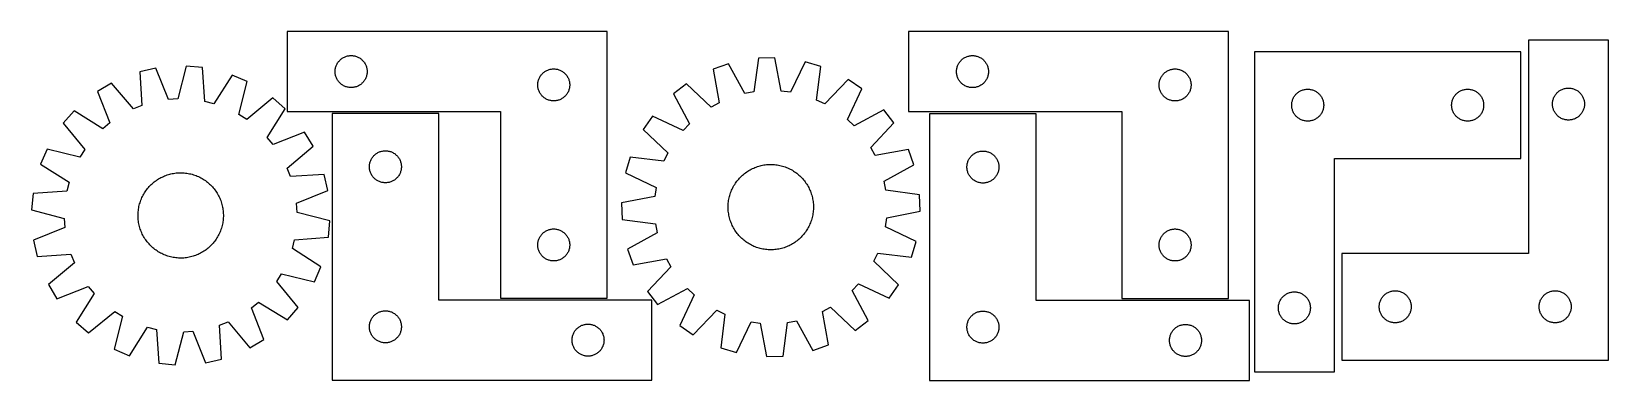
# Model space of a CAD drawing. Header units: millimetres. Extents: x 7 to 1485, y 7 to 334.
import ezdxf

# ---------------------------------------------------------------- set-up
doc = ezdxf.new("R2010")
doc.units = ezdxf.units.MM
doc.layers.add('CUT', color=7, linetype='CONTINUOUS', true_color=0x000000)

msp = doc.modelspace()

# ---------------------------------------------------------------- linework, layer by layer
at = {"layer": 'CUT'}
for p, q in [((546.299037, 333.614538), (246.299037, 333.614538)), ((246.299037, 333.614538), (246.299037, 258.614538)), ((546.299037, 83.614538), (546.299037, 333.614538)), ((1129.024715, 333.577428), (829.024715, 333.577428)), ((829.024715, 333.577428), (829.024715, 258.577428)), ((1129.024715, 83.577428), (1129.024715, 333.577428)), ((1485.471786, 325.692658), (1410.471786, 325.692658)), ((1410.471786, 325.692658), (1410.471786, 125.692658)), ((1485.471786, 25.692658), (1485.471786, 325.692658)), ((302.106753, 310.516786), (302.853721, 310.713503)), ((302.853721, 310.713503), (303.609826, 310.871507)), ((303.609826, 310.871507), (304.373062, 310.990378)), ((304.373062, 310.990378), (305.141405, 311.0698)), ((305.141405, 311.0698), (305.912819, 311.109565)), ((305.912819, 311.109565), (306.685256, 311.109565)), ((306.685256, 311.109565), (307.456669, 311.0698)), ((307.456669, 311.0698), (308.225013, 310.990378)), ((308.225013, 310.990378), (308.988249, 310.871507)), ((308.988249, 310.871507), (309.744353, 310.713503)), ((309.744353, 310.713503), (310.491322, 310.516786)), ((884.83243, 310.479676), (885.579399, 310.676394)), ((885.579399, 310.676394), (886.335503, 310.834397)), ((886.335503, 310.834397), (887.098739, 310.953268)), ((887.098739, 310.953268), (887.867083, 311.032691)), ((887.867083, 311.032691), (888.638496, 311.072455)), ((888.638496, 311.072455), (889.410934, 311.072455)), ((889.410934, 311.072455), (890.182347, 311.032691)), ((890.182347, 311.032691), (890.95069, 310.953268)), ((890.95069, 310.953268), (891.713926, 310.834397)), ((891.713926, 310.834397), (892.470031, 310.676394)), ((892.470031, 310.676394), (893.216999, 310.479676)), ((1153.418142, 314.635277), (1153.418142, 14.635277)), ((1403.418142, 314.635277), (1153.418142, 314.635277)), ((1403.418142, 214.635277), (1403.418142, 314.635277)), ((123.157966, 299.322424), (108.150881, 295.928616)), ((108.150881, 295.928616), (110.049545, 264.221049)), ((135.087446, 269.883296), (123.157966, 299.322424)), ((151.63594, 301.185436), (143.643501, 270.443028)), ((166.957271, 299.775695), (151.63594, 301.185436)), ((169.20569, 268.091008), (166.957271, 299.775695)), ((291.299037, 296.114538), (291.318926, 296.886719)), ((291.318926, 295.342356), (291.299037, 296.114538)), ((291.318926, 296.886719), (291.378539, 297.656852)), ((291.378539, 297.656852), (291.477719, 298.422896)), ((291.477719, 298.422896), (291.616202, 299.182819)), ((291.616202, 299.182819), (291.793621, 299.934604)), ((291.793621, 299.934604), (292.009507, 300.67626)), ((292.009507, 300.67626), (292.263285, 301.405819)), ((292.263285, 301.405819), (292.554284, 302.121346)), ((292.554284, 302.121346), (292.881731, 302.820944)), ((292.881731, 302.820944), (293.244759, 303.502759)), ((293.244759, 303.502759), (293.642404, 304.16498)), ((293.642404, 304.16498), (294.073612, 304.805854)), ((294.073612, 304.805854), (294.53724, 305.42368)), ((294.53724, 305.42368), (295.032058, 306.016819)), ((295.032058, 306.016819), (295.556754, 306.5837)), ((295.556754, 306.5837), (296.109937, 307.122818)), ((296.109937, 307.122818), (296.69014, 307.632744)), ((296.69014, 307.632744), (297.295823, 308.112126)), ((297.295823, 308.112126), (297.925381, 308.559693)), ((297.925381, 308.559693), (298.577145, 308.974257)), ((298.577145, 308.974257), (299.249386, 309.354719)), ((299.249386, 309.354719), (299.940321, 309.700071)), ((299.940321, 309.700071), (300.648119, 310.009397)), ((300.648119, 310.009397), (301.370902, 310.281876)), ((301.370902, 310.281876), (302.106753, 310.516786)), ((310.491322, 310.516786), (311.227173, 310.281876)), ((311.227173, 310.281876), (311.949956, 310.009397)), ((311.949956, 310.009397), (312.657753, 309.700071)), ((312.657753, 309.700071), (313.348688, 309.354719)), ((313.348688, 309.354719), (314.020929, 308.974257)), ((314.020929, 308.974257), (314.672693, 308.559693)), ((314.672693, 308.559693), (315.302252, 308.112126)), ((315.302252, 308.112126), (315.907935, 307.632744)), ((315.907935, 307.632744), (316.488137, 307.122818)), ((316.488137, 307.122818), (317.04132, 306.5837)), ((317.04132, 306.5837), (317.566016, 306.016819)), ((317.566016, 306.016819), (318.060834, 305.42368)), ((318.060834, 305.42368), (318.524462, 304.805854)), ((318.524462, 304.805854), (318.955671, 304.16498)), ((318.955671, 304.16498), (319.353316, 303.502759)), ((319.353316, 303.502759), (319.716344, 302.820944)), ((319.716344, 302.820944), (320.043791, 302.121346)), ((320.043791, 302.121346), (320.33479, 301.405819)), ((320.33479, 301.405819), (320.588568, 300.67626)), ((320.588568, 300.67626), (320.804453, 299.934604)), ((320.804453, 299.934604), (320.981873, 299.182819)), ((320.981873, 299.182819), (321.120356, 298.422896)), ((321.120356, 298.422896), (321.219535, 297.656852)), ((321.219535, 297.656852), (321.279149, 296.886719)), ((321.279149, 296.886719), (321.299037, 296.114538)), ((321.299037, 296.114538), (321.279149, 295.342356)), ((487.295823, 295.612126), (487.925381, 296.059693)), ((487.925381, 296.059693), (488.577145, 296.474257)), ((488.577145, 296.474257), (489.249386, 296.854719)), ((489.249386, 296.854719), (489.940321, 297.200071)), ((489.940321, 297.200071), (490.648119, 297.509397)), ((490.648119, 297.509397), (491.370902, 297.781876)), ((491.370902, 297.781876), (492.106753, 298.016786)), ((492.106753, 298.016786), (492.853721, 298.213503)), ((492.853721, 298.213503), (493.609826, 298.371507)), ((493.609826, 298.371507), (494.373062, 298.490378)), ((494.373062, 298.490378), (495.141405, 298.5698)), ((495.141405, 298.5698), (495.912819, 298.609565)), ((495.912819, 298.609565), (496.685256, 298.609565)), ((496.685256, 298.609565), (497.456669, 298.5698)), ((497.456669, 298.5698), (498.225013, 298.490378)), ((498.225013, 298.490378), (498.988249, 298.371507)), ((498.988249, 298.371507), (499.744353, 298.213503)), ((499.744353, 298.213503), (500.491322, 298.016786)), ((500.491322, 298.016786), (501.227173, 297.781876)), ((501.227173, 297.781876), (501.949956, 297.509397)), ((501.949956, 297.509397), (502.657753, 297.200071)), ((502.657753, 297.200071), (503.348688, 296.854719)), ((503.348688, 296.854719), (504.020929, 296.474257)), ((504.020929, 296.474257), (504.672693, 296.059693)), ((504.672693, 296.059693), (505.302252, 295.612126)), ((660.318748, 303.364105), (645.820482, 298.213297)), ((645.820482, 298.213297), (651.468665, 266.955133)), ((675.657648, 275.54877), (660.318748, 303.364105)), ((688.374373, 308.593611), (684.08681, 277.119947)), ((703.754731, 309.012111), (688.374373, 308.593611)), ((709.74748, 277.818174), (703.754731, 309.012111)), ((732.053222, 305.316002), (718.24961, 276.707698)), ((746.810135, 300.961227), (732.053222, 305.316002)), ((742.870121, 269.442168), (746.810135, 300.961227)), ((874.024715, 296.077428), (874.044603, 296.849609)), ((874.044603, 295.305247), (874.024715, 296.077428)), ((874.044603, 296.849609), (874.104217, 297.619743)), ((874.104217, 297.619743), (874.203396, 298.385787)), ((874.203396, 298.385787), (874.34188, 299.145709)), ((874.34188, 299.145709), (874.519299, 299.897495)), ((874.519299, 299.897495), (874.735184, 300.639151)), ((874.735184, 300.639151), (874.988963, 301.368709)), ((874.988963, 301.368709), (875.279961, 302.084237)), ((875.279961, 302.084237), (875.607409, 302.783835)), ((875.607409, 302.783835), (875.970436, 303.465649)), ((875.970436, 303.465649), (876.368081, 304.127871)), ((876.368081, 304.127871), (876.79929, 304.768745)), ((876.79929, 304.768745), (877.262918, 305.38657)), ((877.262918, 305.38657), (877.757736, 305.97971)), ((877.757736, 305.97971), (878.282432, 306.54659)), ((878.282432, 306.54659), (878.835615, 307.085709)), ((878.835615, 307.085709), (879.415817, 307.595635)), ((879.415817, 307.595635), (880.021501, 308.075017)), ((880.021501, 308.075017), (880.651059, 308.522583)), ((880.651059, 308.522583), (881.302823, 308.937148)), ((881.302823, 308.937148), (881.975064, 309.31761)), ((881.975064, 309.31761), (882.665999, 309.662962)), ((882.665999, 309.662962), (883.373796, 309.972288)), ((883.373796, 309.972288), (884.096579, 310.244767)), ((884.096579, 310.244767), (884.83243, 310.479676)), ((893.216999, 310.479676), (893.952851, 310.244767)), ((893.952851, 310.244767), (894.675633, 309.972288)), ((894.675633, 309.972288), (895.383431, 309.662962)), ((895.383431, 309.662962), (896.074366, 309.31761)), ((896.074366, 309.31761), (896.746607, 308.937148)), ((896.746607, 308.937148), (897.398371, 308.522583)), ((897.398371, 308.522583), (898.027929, 308.075017)), ((898.027929, 308.075017), (898.633612, 307.595635)), ((898.633612, 307.595635), (899.213815, 307.085709)), ((899.213815, 307.085709), (899.766998, 306.54659)), ((899.766998, 306.54659), (900.291694, 305.97971)), ((900.291694, 305.97971), (900.786512, 305.38657)), ((900.786512, 305.38657), (901.25014, 304.768745)), ((901.25014, 304.768745), (901.681348, 304.127871)), ((901.681348, 304.127871), (902.078993, 303.465649)), ((902.078993, 303.465649), (902.442021, 302.783835)), ((902.442021, 302.783835), (902.769468, 302.084237)), ((902.769468, 302.084237), (903.060467, 301.368709)), ((903.060467, 301.368709), (903.314246, 300.639151)), ((903.314246, 300.639151), (903.530131, 299.897495)), ((903.530131, 299.897495), (903.70755, 299.145709)), ((903.70755, 299.145709), (903.846033, 298.385787)), ((903.846033, 298.385787), (903.945213, 297.619743)), ((903.945213, 297.619743), (904.004826, 296.849609)), ((904.004826, 296.849609), (904.024715, 296.077428)), ((904.024715, 296.077428), (904.004826, 295.305247)), ((1070.021501, 295.575017), (1070.651059, 296.022583)), ((1070.651059, 296.022583), (1071.302823, 296.437148)), ((1071.302823, 296.437148), (1071.975064, 296.81761)), ((1071.975064, 296.81761), (1072.665999, 297.162962)), ((1072.665999, 297.162962), (1073.373796, 297.472288)), ((1073.373796, 297.472288), (1074.096579, 297.744767)), ((1074.096579, 297.744767), (1074.83243, 297.979676)), ((1074.83243, 297.979676), (1075.579399, 298.176394)), ((1075.579399, 298.176394), (1076.335503, 298.334397)), ((1076.335503, 298.334397), (1077.098739, 298.453268)), ((1077.098739, 298.453268), (1077.867083, 298.532691)), ((1077.867083, 298.532691), (1078.638496, 298.572455)), ((1078.638496, 298.572455), (1079.410934, 298.572455)), ((1079.410934, 298.572455), (1080.182347, 298.532691)), ((1080.182347, 298.532691), (1080.95069, 298.453268)), ((1080.95069, 298.453268), (1081.713926, 298.334397)), ((1081.713926, 298.334397), (1082.470031, 298.176394)), ((1082.470031, 298.176394), (1083.216999, 297.979676)), ((1083.216999, 297.979676), (1083.952851, 297.744767)), ((1083.952851, 297.744767), (1084.675633, 297.472288)), ((1084.675633, 297.472288), (1085.383431, 297.162962)), ((1085.383431, 297.162962), (1086.074366, 296.81761)), ((1086.074366, 296.81761), (1086.746607, 296.437148)), ((1086.746607, 296.437148), (1087.398371, 296.022583)), ((1087.398371, 296.022583), (1088.027929, 295.575017)), ((81.64242, 285.356608), (68.418578, 277.49146)), ((102.085221, 261.044746), (81.64242, 285.356608)), ((194.617136, 292.747347), (177.515948, 265.979379)), ((208.752954, 286.672052), (194.617136, 292.747347)), ((201.10022, 255.843324), (208.752954, 286.672052)), ((291.378539, 294.572223), (291.318926, 295.342356)), ((291.477719, 293.806179), (291.378539, 294.572223)), ((291.616202, 293.046257), (291.477719, 293.806179)), ((291.793621, 292.294471), (291.616202, 293.046257)), ((292.009507, 291.552815), (291.793621, 292.294471)), ((292.263285, 290.823256), (292.009507, 291.552815)), ((292.554284, 290.107729), (292.263285, 290.823256)), ((292.881731, 289.408131), (292.554284, 290.107729)), ((293.244759, 288.726317), (292.881731, 289.408131)), ((293.642404, 288.064095), (293.244759, 288.726317)), ((294.073612, 287.423221), (293.642404, 288.064095)), ((294.53724, 286.805395), (294.073612, 287.423221)), ((295.032058, 286.212256), (294.53724, 286.805395)), ((295.556754, 285.645375), (295.032058, 286.212256)), ((296.109937, 285.106257), (295.556754, 285.645375)), ((296.69014, 284.596331), (296.109937, 285.106257)), ((297.295823, 284.116949), (296.69014, 284.596331)), ((297.925381, 283.669382), (297.295823, 284.116949)), ((298.577145, 283.254818), (297.925381, 283.669382)), ((299.249386, 282.874356), (298.577145, 283.254818)), ((299.940321, 282.529004), (299.249386, 282.874356)), ((300.648119, 282.219678), (299.940321, 282.529004)), ((301.370902, 281.947199), (300.648119, 282.219678)), ((302.106753, 281.712289), (301.370902, 281.947199)), ((302.853721, 281.515572), (302.106753, 281.712289)), ((303.609826, 281.357568), (302.853721, 281.515572)), ((304.373062, 281.238697), (303.609826, 281.357568)), ((305.141405, 281.159275), (304.373062, 281.238697)), ((305.912819, 281.119511), (305.141405, 281.159275)), ((306.685256, 281.119511), (305.912819, 281.119511)), ((307.456669, 281.159275), (306.685256, 281.119511)), ((308.225013, 281.238697), (307.456669, 281.159275)), ((308.988249, 281.357568), (308.225013, 281.238697)), ((309.744353, 281.515572), (308.988249, 281.357568)), ((310.491322, 281.712289), (309.744353, 281.515572)), ((311.227173, 281.947199), (310.491322, 281.712289)), ((311.949956, 282.219678), (311.227173, 281.947199)), ((312.657753, 282.529004), (311.949956, 282.219678)), ((313.348688, 282.874356), (312.657753, 282.529004)), ((314.020929, 283.254818), (313.348688, 282.874356)), ((314.672693, 283.669382), (314.020929, 283.254818)), ((315.302252, 284.116949), (314.672693, 283.669382)), ((315.907935, 284.596331), (315.302252, 284.116949)), ((316.488137, 285.106257), (315.907935, 284.596331)), ((317.04132, 285.645375), (316.488137, 285.106257)), ((317.566016, 286.212256), (317.04132, 285.645375)), ((318.060834, 286.805395), (317.566016, 286.212256)), ((318.524462, 287.423221), (318.060834, 286.805395)), ((318.955671, 288.064095), (318.524462, 287.423221)), ((319.353316, 288.726317), (318.955671, 288.064095)), ((319.716344, 289.408131), (319.353316, 288.726317)), ((320.043791, 290.107729), (319.716344, 289.408131)), ((320.33479, 290.823256), (320.043791, 290.107729)), ((320.588568, 291.552815), (320.33479, 290.823256)), ((320.804453, 292.294471), (320.588568, 291.552815)), ((320.981873, 293.046257), (320.804453, 292.294471)), ((321.120356, 293.806179), (320.981873, 293.046257)), ((321.219535, 294.572223), (321.120356, 293.806179)), ((321.279149, 295.342356), (321.219535, 294.572223)), ((481.299037, 283.614538), (481.318926, 284.386719)), ((481.318926, 282.842356), (481.299037, 283.614538)), ((481.318926, 284.386719), (481.378539, 285.156852)), ((481.378539, 282.072223), (481.318926, 282.842356)), ((481.378539, 285.156852), (481.477719, 285.922896)), ((481.477719, 281.306179), (481.378539, 282.072223)), ((481.477719, 285.922896), (481.616202, 286.682819)), ((481.616202, 280.546257), (481.477719, 281.306179)), ((481.616202, 286.682819), (481.793621, 287.434604)), ((481.793621, 287.434604), (482.009507, 288.17626)), ((482.009507, 288.17626), (482.263285, 288.905819)), ((482.263285, 288.905819), (482.554284, 289.621346)), ((482.554284, 289.621346), (482.881731, 290.320944)), ((482.881731, 290.320944), (483.244759, 291.002759)), ((483.244759, 291.002759), (483.642404, 291.66498)), ((483.642404, 291.66498), (484.073612, 292.305854)), ((484.073612, 292.305854), (484.53724, 292.92368)), ((484.53724, 292.92368), (485.032058, 293.516819)), ((485.032058, 293.516819), (485.556754, 294.0837)), ((485.556754, 294.0837), (486.109937, 294.622818)), ((486.109937, 294.622818), (486.69014, 295.132744)), ((486.69014, 295.132744), (487.295823, 295.612126)), ((505.302252, 295.612126), (505.907935, 295.132744)), ((505.907935, 295.132744), (506.488137, 294.622818)), ((506.488137, 294.622818), (507.04132, 294.0837)), ((507.04132, 294.0837), (507.566016, 293.516819)), ((507.566016, 293.516819), (508.060834, 292.92368)), ((508.060834, 292.92368), (508.524462, 292.305854)), ((508.524462, 292.305854), (508.955671, 291.66498)), ((508.955671, 291.66498), (509.353316, 291.002759)), ((509.353316, 291.002759), (509.716344, 290.320944)), ((509.716344, 290.320944), (510.043791, 289.621346)), ((510.043791, 289.621346), (510.33479, 288.905819)), ((510.33479, 288.905819), (510.588568, 288.17626)), ((510.588568, 288.17626), (510.804453, 287.434604)), ((510.804453, 287.434604), (510.981873, 286.682819)), ((510.981873, 286.682819), (511.120356, 285.922896)), ((511.120356, 281.306179), (510.981873, 280.546257)), ((511.120356, 285.922896), (511.219535, 285.156852)), ((511.219535, 282.072223), (511.120356, 281.306179)), ((511.219535, 285.156852), (511.279149, 284.386719)), ((511.279149, 282.842356), (511.219535, 282.072223)), ((511.279149, 284.386719), (511.299037, 283.614538)), ((511.299037, 283.614538), (511.279149, 282.842356)), ((620.754003, 284.570076), (608.55702, 275.191155)), ((643.937575, 262.856101), (620.754003, 284.570076)), ((772.581438, 288.701303), (750.612971, 265.75874)), ((785.270397, 279.999529), (772.581438, 288.701303)), ((874.104217, 294.535113), (874.044603, 295.305247)), ((874.203396, 293.769069), (874.104217, 294.535113)), ((874.34188, 293.009147), (874.203396, 293.769069)), ((874.519299, 292.257361), (874.34188, 293.009147)), ((874.735184, 291.515706), (874.519299, 292.257361)), ((874.988963, 290.786147), (874.735184, 291.515706)), ((875.279961, 290.07062), (874.988963, 290.786147)), ((875.607409, 289.371021), (875.279961, 290.07062)), ((875.970436, 288.689207), (875.607409, 289.371021)), ((876.368081, 288.026985), (875.970436, 288.689207)), ((876.79929, 287.386112), (876.368081, 288.026985)), ((877.262918, 286.768286), (876.79929, 287.386112)), ((877.757736, 286.175146), (877.262918, 286.768286)), ((878.282432, 285.608266), (877.757736, 286.175146)), ((878.835615, 285.069148), (878.282432, 285.608266)), ((879.415817, 284.559221), (878.835615, 285.069148)), ((880.021501, 284.079839), (879.415817, 284.559221)), ((880.651059, 283.632273), (880.021501, 284.079839)), ((881.302823, 283.217709), (880.651059, 283.632273)), ((881.975064, 282.837246), (881.302823, 283.217709)), ((882.665999, 282.491894), (881.975064, 282.837246)), ((883.373796, 282.182569), (882.665999, 282.491894)), ((884.096579, 281.91009), (883.373796, 282.182569)), ((884.83243, 281.67518), (884.096579, 281.91009)), ((885.579399, 281.478463), (884.83243, 281.67518)), ((886.335503, 281.320459), (885.579399, 281.478463)), ((887.098739, 281.201588), (886.335503, 281.320459)), ((887.867083, 281.122165), (887.098739, 281.201588)), ((888.638496, 281.082401), (887.867083, 281.122165)), ((889.410934, 281.082401), (888.638496, 281.082401)), ((890.182347, 281.122165), (889.410934, 281.082401)), ((890.95069, 281.201588), (890.182347, 281.122165)), ((891.713926, 281.320459), (890.95069, 281.201588)), ((892.470031, 281.478463), (891.713926, 281.320459)), ((893.216999, 281.67518), (892.470031, 281.478463)), ((893.952851, 281.91009), (893.216999, 281.67518)), ((894.675633, 282.182569), (893.952851, 281.91009)), ((895.383431, 282.491894), (894.675633, 282.182569)), ((896.074366, 282.837246), (895.383431, 282.491894)), ((896.746607, 283.217709), (896.074366, 282.837246)), ((897.398371, 283.632273), (896.746607, 283.217709)), ((898.027929, 284.079839), (897.398371, 283.632273)), ((898.633612, 284.559221), (898.027929, 284.079839)), ((899.213815, 285.069148), (898.633612, 284.559221)), ((899.766998, 285.608266), (899.213815, 285.069148)), ((900.291694, 286.175146), (899.766998, 285.608266)), ((900.786512, 286.768286), (900.291694, 286.175146)), ((901.25014, 287.386112), (900.786512, 286.768286)), ((901.681348, 288.026985), (901.25014, 287.386112)), ((902.078993, 288.689207), (901.681348, 288.026985)), ((902.442021, 289.371021), (902.078993, 288.689207)), ((902.769468, 290.07062), (902.442021, 289.371021)), ((903.060467, 290.786147), (902.769468, 290.07062)), ((903.314246, 291.515706), (903.060467, 290.786147)), ((903.530131, 292.257361), (903.314246, 291.515706)), ((903.70755, 293.009147), (903.530131, 292.257361)), ((903.846033, 293.769069), (903.70755, 293.009147)), ((903.945213, 294.535113), (903.846033, 293.769069)), ((904.004826, 295.305247), (903.945213, 294.535113)), ((1064.024715, 283.577428), (1064.044603, 284.349609)), ((1064.044603, 282.805247), (1064.024715, 283.577428)), ((1064.044603, 284.349609), (1064.104217, 285.119743)), ((1064.104217, 282.035113), (1064.044603, 282.805247)), ((1064.104217, 285.119743), (1064.203396, 285.885787)), ((1064.203396, 281.269069), (1064.104217, 282.035113)), ((1064.203396, 285.885787), (1064.34188, 286.645709)), ((1064.34188, 280.509147), (1064.203396, 281.269069)), ((1064.34188, 286.645709), (1064.519299, 287.397495)), ((1064.519299, 287.397495), (1064.735184, 288.139151)), ((1064.735184, 288.139151), (1064.988963, 288.868709)), ((1064.988963, 288.868709), (1065.279961, 289.584237)), ((1065.279961, 289.584237), (1065.607409, 290.283835)), ((1065.607409, 290.283835), (1065.970436, 290.965649)), ((1065.970436, 290.965649), (1066.368081, 291.627871)), ((1066.368081, 291.627871), (1066.79929, 292.268745)), ((1066.79929, 292.268745), (1067.262918, 292.88657)), ((1067.262918, 292.88657), (1067.757736, 293.47971)), ((1067.757736, 293.47971), (1068.282432, 294.04659)), ((1068.282432, 294.04659), (1068.835615, 294.585709)), ((1068.835615, 294.585709), (1069.415817, 295.095635)), ((1069.415817, 295.095635), (1070.021501, 295.575017)), ((1088.027929, 295.575017), (1088.633612, 295.095635)), ((1088.633612, 295.095635), (1089.213815, 294.585709)), ((1089.213815, 294.585709), (1089.766998, 294.04659)), ((1089.766998, 294.04659), (1090.291694, 293.47971)), ((1090.291694, 293.47971), (1090.786512, 292.88657)), ((1090.786512, 292.88657), (1091.25014, 292.268745)), ((1091.25014, 292.268745), (1091.681348, 291.627871)), ((1091.681348, 291.627871), (1092.078993, 290.965649)), ((1092.078993, 290.965649), (1092.442021, 290.283835)), ((1092.442021, 290.283835), (1092.769468, 289.584237)), ((1092.769468, 289.584237), (1093.060467, 288.868709)), ((1093.060467, 288.868709), (1093.314246, 288.139151)), ((1093.314246, 288.139151), (1093.530131, 287.397495)), ((1093.530131, 287.397495), (1093.70755, 286.645709)), ((1093.70755, 286.645709), (1093.846033, 285.885787)), ((1093.846033, 281.269069), (1093.70755, 280.509147)), ((1093.846033, 285.885787), (1093.945213, 285.119743)), ((1093.945213, 282.035113), (1093.846033, 281.269069)), ((1093.945213, 285.119743), (1094.004826, 284.349609)), ((1094.004826, 282.805247), (1093.945213, 282.035113)), ((1094.004826, 284.349609), (1094.024715, 283.577428)), ((1094.024715, 283.577428), (1094.004826, 282.805247)), ((68.418578, 277.49146), (80.022493, 247.922492)), ((143.643501, 270.443028), (135.087446, 269.883296)), ((177.515948, 265.979379), (169.20569, 268.091008)), ((232.88717, 271.440327), (208.351216, 251.267034)), ((244.453762, 261.29417), (232.88717, 271.440327)), ((481.793621, 279.794471), (481.616202, 280.546257)), ((482.009507, 279.052815), (481.793621, 279.794471)), ((482.263285, 278.323256), (482.009507, 279.052815)), ((482.554284, 277.607729), (482.263285, 278.323256)), ((482.881731, 276.908131), (482.554284, 277.607729)), ((483.244759, 276.226317), (482.881731, 276.908131)), ((483.642404, 275.564095), (483.244759, 276.226317)), ((484.073612, 274.923221), (483.642404, 275.564095)), ((484.53724, 274.305395), (484.073612, 274.923221)), ((485.032058, 273.712256), (484.53724, 274.305395)), ((485.556754, 273.145375), (485.032058, 273.712256)), ((486.109937, 272.606257), (485.556754, 273.145375)), ((486.69014, 272.096331), (486.109937, 272.606257)), ((487.295823, 271.616949), (486.69014, 272.096331)), ((487.925381, 271.169382), (487.295823, 271.616949)), ((488.577145, 270.754818), (487.925381, 271.169382)), ((489.249386, 270.374356), (488.577145, 270.754818)), ((489.940321, 270.029004), (489.249386, 270.374356)), ((490.648119, 269.719678), (489.940321, 270.029004)), ((491.370902, 269.447199), (490.648119, 269.719678)), ((492.106753, 269.212289), (491.370902, 269.447199)), ((492.853721, 269.015572), (492.106753, 269.212289)), ((493.609826, 268.857568), (492.853721, 269.015572)), ((494.373062, 268.738697), (493.609826, 268.857568)), ((495.141405, 268.659275), (494.373062, 268.738697)), ((495.912819, 268.619511), (495.141405, 268.659275)), ((496.685256, 268.619511), (495.912819, 268.619511)), ((497.456669, 268.659275), (496.685256, 268.619511)), ((498.225013, 268.738697), (497.456669, 268.659275)), ((498.988249, 268.857568), (498.225013, 268.738697)), ((499.744353, 269.015572), (498.988249, 268.857568)), ((500.491322, 269.212289), (499.744353, 269.015572)), ((501.227173, 269.447199), (500.491322, 269.212289)), ((501.949956, 269.719678), (501.227173, 269.447199)), ((502.657753, 270.029004), (501.949956, 269.719678)), ((503.348688, 270.374356), (502.657753, 270.029004)), ((504.020929, 270.754818), (503.348688, 270.374356)), ((504.672693, 271.169382), (504.020929, 270.754818)), ((505.302252, 271.616949), (504.672693, 271.169382)), ((505.907935, 272.096331), (505.302252, 271.616949)), ((506.488137, 272.606257), (505.907935, 272.096331)), ((507.04132, 273.145375), (506.488137, 272.606257)), ((507.566016, 273.712256), (507.04132, 273.145375)), ((508.060834, 274.305395), (507.566016, 273.712256)), ((508.524462, 274.923221), (508.060834, 274.305395)), ((508.955671, 275.564095), (508.524462, 274.923221)), ((509.353316, 276.226317), (508.955671, 275.564095)), ((509.716344, 276.908131), (509.353316, 276.226317)), ((510.043791, 277.607729), (509.716344, 276.908131)), ((510.33479, 278.323256), (510.043791, 277.607729)), ((510.588568, 279.052815), (510.33479, 278.323256)), ((510.804453, 279.794471), (510.588568, 279.052815)), ((510.981873, 280.546257), (510.804453, 279.794471)), ((608.55702, 275.191155), (623.588065, 247.20826)), ((651.468665, 266.955133), (643.937575, 262.856101)), ((684.08681, 277.119947), (675.657648, 275.54877)), ((718.24961, 276.707698), (709.74748, 277.818174)), ((750.612971, 265.75874), (742.870121, 269.442168)), ((771.783297, 251.240654), (785.270397, 279.999529)), ((1064.519299, 279.757361), (1064.34188, 280.509147)), ((1064.735184, 279.015706), (1064.519299, 279.757361)), ((1064.988963, 278.286147), (1064.735184, 279.015706)), ((1065.279961, 277.57062), (1064.988963, 278.286147)), ((1065.607409, 276.871021), (1065.279961, 277.57062)), ((1065.970436, 276.189207), (1065.607409, 276.871021)), ((1066.368081, 275.526985), (1065.970436, 276.189207)), ((1066.79929, 274.886112), (1066.368081, 275.526985)), ((1067.262918, 274.268286), (1066.79929, 274.886112)), ((1067.757736, 273.675146), (1067.262918, 274.268286)), ((1068.282432, 273.108266), (1067.757736, 273.675146)), ((1068.835615, 272.569148), (1068.282432, 273.108266)), ((1069.415817, 272.059221), (1068.835615, 272.569148)), ((1070.021501, 271.579839), (1069.415817, 272.059221)), ((1070.651059, 271.132273), (1070.021501, 271.579839)), ((1071.302823, 270.717709), (1070.651059, 271.132273)), ((1071.975064, 270.337246), (1071.302823, 270.717709)), ((1072.665999, 269.991894), (1071.975064, 270.337246)), ((1073.373796, 269.682569), (1072.665999, 269.991894)), ((1074.096579, 269.41009), (1073.373796, 269.682569)), ((1074.83243, 269.17518), (1074.096579, 269.41009)), ((1075.579399, 268.978463), (1074.83243, 269.17518)), ((1076.335503, 268.820459), (1075.579399, 268.978463)), ((1077.098739, 268.701588), (1076.335503, 268.820459)), ((1077.867083, 268.622165), (1077.098739, 268.701588)), ((1078.638496, 268.582401), (1077.867083, 268.622165)), ((1079.410934, 268.582401), (1078.638496, 268.582401)), ((1080.182347, 268.622165), (1079.410934, 268.582401)), ((1080.95069, 268.701588), (1080.182347, 268.622165)), ((1081.713926, 268.820459), (1080.95069, 268.701588)), ((1082.470031, 268.978463), (1081.713926, 268.820459)), ((1083.216999, 269.17518), (1082.470031, 268.978463)), ((1083.952851, 269.41009), (1083.216999, 269.17518)), ((1084.675633, 269.682569), (1083.952851, 269.41009)), ((1085.383431, 269.991894), (1084.675633, 269.682569)), ((1086.074366, 270.337246), (1085.383431, 269.991894)), ((1086.746607, 270.717709), (1086.074366, 270.337246)), ((1087.398371, 271.132273), (1086.746607, 270.717709)), ((1088.027929, 271.579839), (1087.398371, 271.132273)), ((1088.633612, 272.059221), (1088.027929, 271.579839)), ((1089.213815, 272.569148), (1088.633612, 272.059221)), ((1089.766998, 273.108266), (1089.213815, 272.569148)), ((1090.291694, 273.675146), (1089.766998, 273.108266)), ((1090.786512, 274.268286), (1090.291694, 273.675146)), ((1091.25014, 274.886112), (1090.786512, 274.268286)), ((1091.681348, 275.526985), (1091.25014, 274.886112)), ((1092.078993, 276.189207), (1091.681348, 275.526985)), ((1092.442021, 276.871021), (1092.078993, 276.189207)), ((1092.769468, 277.57062), (1092.442021, 276.871021)), ((1093.060467, 278.286147), (1092.769468, 277.57062)), ((1093.314246, 279.015706), (1093.060467, 278.286147)), ((1093.530131, 279.757361), (1093.314246, 279.015706)), ((1093.70755, 280.509147), (1093.530131, 279.757361)), ((1188.462879, 265.792909), (1188.542302, 266.561252)), ((1188.542302, 266.561252), (1188.661173, 267.324488)), ((1188.661173, 267.324488), (1188.819177, 268.080593)), ((1188.819177, 268.080593), (1189.015894, 268.827561)), ((1189.015894, 268.827561), (1189.250804, 269.563413)), ((1189.250804, 269.563413), (1189.523283, 270.286195)), ((1189.523283, 270.286195), (1189.832608, 270.993993)), ((1189.832608, 270.993993), (1190.17796, 271.684928)), ((1190.17796, 271.684928), (1190.558423, 272.357169)), ((1190.558423, 272.357169), (1190.972987, 273.008933)), ((1190.972987, 273.008933), (1191.420553, 273.638491)), ((1191.420553, 273.638491), (1191.899935, 274.244174)), ((1191.899935, 274.244174), (1192.409862, 274.824377)), ((1192.409862, 274.824377), (1192.94898, 275.37756)), ((1192.94898, 275.37756), (1193.51586, 275.902256)), ((1193.51586, 275.902256), (1194.109, 276.397074)), ((1194.109, 276.397074), (1194.726826, 276.860702)), ((1194.726826, 276.860702), (1195.367699, 277.29191)), ((1195.367699, 277.29191), (1196.029921, 277.689555)), ((1196.029921, 277.689555), (1196.711735, 278.052583)), ((1196.711735, 278.052583), (1197.411334, 278.38003)), ((1197.411334, 278.38003), (1198.126861, 278.671029)), ((1198.126861, 278.671029), (1198.85642, 278.924807)), ((1198.85642, 278.924807), (1199.598075, 279.140693)), ((1199.598075, 279.140693), (1200.349861, 279.318112)), ((1200.349861, 279.318112), (1201.109784, 279.456595)), ((1201.109784, 279.456595), (1201.875827, 279.555775)), ((1201.875827, 279.555775), (1202.645961, 279.615388)), ((1202.645961, 279.615388), (1203.418142, 279.635277)), ((1203.418142, 279.635277), (1204.190323, 279.615388)), ((1204.190323, 279.615388), (1204.960457, 279.555775)), ((1204.960457, 279.555775), (1205.726501, 279.456595)), ((1205.726501, 279.456595), (1206.486423, 279.318112)), ((1206.486423, 279.318112), (1207.238209, 279.140693)), ((1207.238209, 279.140693), (1207.979865, 278.924807)), ((1207.979865, 278.924807), (1208.709423, 278.671029)), ((1208.709423, 278.671029), (1209.424951, 278.38003)), ((1209.424951, 278.38003), (1210.124549, 278.052583)), ((1210.124549, 278.052583), (1210.806363, 277.689555)), ((1210.806363, 277.689555), (1211.468585, 277.29191)), ((1211.468585, 277.29191), (1212.109459, 276.860702)), ((1212.109459, 276.860702), (1212.727284, 276.397074)), ((1212.727284, 276.397074), (1213.320424, 275.902256)), ((1213.320424, 275.902256), (1213.887304, 275.37756)), ((1213.887304, 275.37756), (1214.426423, 274.824377)), ((1214.426423, 274.824377), (1214.936349, 274.244174)), ((1214.936349, 274.244174), (1215.415731, 273.638491)), ((1215.415731, 273.638491), (1215.863297, 273.008933)), ((1215.863297, 273.008933), (1216.277862, 272.357169)), ((1216.277862, 272.357169), (1216.658324, 271.684928)), ((1216.658324, 271.684928), (1217.003676, 270.993993)), ((1217.003676, 270.993993), (1217.313002, 270.286195)), ((1217.313002, 270.286195), (1217.585481, 269.563413)), ((1217.585481, 269.563413), (1217.82039, 268.827561)), ((1217.82039, 268.827561), (1218.017108, 268.080593)), ((1218.017108, 268.080593), (1218.175111, 267.324488)), ((1218.175111, 267.324488), (1218.293982, 266.561252)), ((1218.293982, 266.561252), (1218.373405, 265.792909)), ((1338.462879, 265.792909), (1338.542302, 266.561252)), ((1338.542302, 266.561252), (1338.661173, 267.324488)), ((1338.661173, 267.324488), (1338.819177, 268.080593)), ((1338.819177, 268.080593), (1339.015894, 268.827561)), ((1339.015894, 268.827561), (1339.250804, 269.563413)), ((1339.250804, 269.563413), (1339.523283, 270.286195)), ((1339.523283, 270.286195), (1339.832608, 270.993993)), ((1339.832608, 270.993993), (1340.17796, 271.684928)), ((1340.17796, 271.684928), (1340.558423, 272.357169)), ((1340.558423, 272.357169), (1340.972987, 273.008933)), ((1340.972987, 273.008933), (1341.420553, 273.638491)), ((1341.420553, 273.638491), (1341.899935, 274.244174)), ((1341.899935, 274.244174), (1342.409862, 274.824377)), ((1342.409862, 274.824377), (1342.94898, 275.37756)), ((1342.94898, 275.37756), (1343.51586, 275.902256)), ((1343.51586, 275.902256), (1344.109, 276.397074)), ((1344.109, 276.397074), (1344.726826, 276.860702)), ((1344.726826, 276.860702), (1345.367699, 277.29191)), ((1345.367699, 277.29191), (1346.029921, 277.689555)), ((1346.029921, 277.689555), (1346.711735, 278.052583)), ((1346.711735, 278.052583), (1347.411334, 278.38003)), ((1347.411334, 278.38003), (1348.126861, 278.671029)), ((1348.126861, 278.671029), (1348.85642, 278.924807)), ((1348.85642, 278.924807), (1349.598075, 279.140693)), ((1349.598075, 279.140693), (1350.349861, 279.318112)), ((1350.349861, 279.318112), (1351.109784, 279.456595)), ((1351.109784, 279.456595), (1351.875827, 279.555775)), ((1351.875827, 279.555775), (1352.645961, 279.615388)), ((1352.645961, 279.615388), (1353.418142, 279.635277)), ((1353.418142, 279.635277), (1354.190323, 279.615388)), ((1354.190323, 279.615388), (1354.960457, 279.555775)), ((1354.960457, 279.555775), (1355.726501, 279.456595)), ((1355.726501, 279.456595), (1356.486423, 279.318112)), ((1356.486423, 279.318112), (1357.238209, 279.140693)), ((1357.238209, 279.140693), (1357.979865, 278.924807)), ((1357.979865, 278.924807), (1358.709423, 278.671029)), ((1358.709423, 278.671029), (1359.424951, 278.38003)), ((1359.424951, 278.38003), (1360.124549, 278.052583)), ((1360.124549, 278.052583), (1360.806363, 277.689555)), ((1360.806363, 277.689555), (1361.468585, 277.29191)), ((1361.468585, 277.29191), (1362.109459, 276.860702)), ((1362.109459, 276.860702), (1362.727284, 276.397074)), ((1362.727284, 276.397074), (1363.320424, 275.902256)), ((1363.320424, 275.902256), (1363.887304, 275.37756)), ((1363.887304, 275.37756), (1364.426423, 274.824377)), ((1364.426423, 274.824377), (1364.936349, 274.244174)), ((1364.936349, 274.244174), (1365.415731, 273.638491)), ((1365.415731, 273.638491), (1365.863297, 273.008933)), ((1365.863297, 273.008933), (1366.277862, 272.357169)), ((1366.277862, 272.357169), (1366.658324, 271.684928)), ((1366.658324, 271.684928), (1367.003676, 270.993993)), ((1367.003676, 270.993993), (1367.313002, 270.286195)), ((1367.313002, 270.286195), (1367.585481, 269.563413)), ((1367.585481, 269.563413), (1367.82039, 268.827561)), ((1367.82039, 268.827561), (1368.017108, 268.080593)), ((1368.017108, 268.080593), (1368.175111, 267.324488)), ((1368.175111, 267.324488), (1368.293982, 266.561252)), ((1368.293982, 266.561252), (1368.373405, 265.792909)), ((1432.976759, 266.078877), (1433.016523, 266.85029)), ((1433.016523, 266.85029), (1433.095946, 267.618633)), ((1433.095946, 267.618633), (1433.214817, 268.381869)), ((1433.214817, 268.381869), (1433.37282, 269.137974)), ((1433.37282, 269.137974), (1433.569538, 269.884942)), ((1433.569538, 269.884942), (1433.804448, 270.620794)), ((1433.804448, 270.620794), (1434.076927, 271.343576)), ((1434.076927, 271.343576), (1434.386252, 272.051374)), ((1434.386252, 272.051374), (1434.731604, 272.742309)), ((1434.731604, 272.742309), (1435.112067, 273.41455)), ((1435.112067, 273.41455), (1435.526631, 274.066314)), ((1435.526631, 274.066314), (1435.974197, 274.695872)), ((1435.974197, 274.695872), (1436.453579, 275.301556)), ((1436.453579, 275.301556), (1436.963506, 275.881758)), ((1436.963506, 275.881758), (1437.502624, 276.434941)), ((1437.502624, 276.434941), (1438.069504, 276.959637)), ((1438.069504, 276.959637), (1438.662644, 277.454455)), ((1438.662644, 277.454455), (1439.28047, 277.918083)), ((1439.28047, 277.918083), (1439.921343, 278.349291)), ((1439.921343, 278.349291), (1440.583565, 278.746936)), ((1440.583565, 278.746936), (1441.265379, 279.109964)), ((1441.265379, 279.109964), (1441.964978, 279.437411)), ((1441.964978, 279.437411), (1442.680505, 279.72841)), ((1442.680505, 279.72841), (1443.410064, 279.982189)), ((1443.410064, 279.982189), (1444.151719, 280.198074)), ((1444.151719, 280.198074), (1444.903505, 280.375493)), ((1444.903505, 280.375493), (1445.663427, 280.513976)), ((1445.663427, 280.513976), (1446.429471, 280.613156)), ((1446.429471, 280.613156), (1447.199605, 280.672769)), ((1447.199605, 280.672769), (1447.971786, 280.692658)), ((1447.971786, 280.692658), (1448.743967, 280.672769)), ((1448.743967, 280.672769), (1449.514101, 280.613156)), ((1449.514101, 280.613156), (1450.280145, 280.513976)), ((1450.280145, 280.513976), (1451.040067, 280.375493)), ((1451.040067, 280.375493), (1451.791853, 280.198074)), ((1451.791853, 280.198074), (1452.533509, 279.982189)), ((1452.533509, 279.982189), (1453.263067, 279.72841)), ((1453.263067, 279.72841), (1453.978595, 279.437411)), ((1453.978595, 279.437411), (1454.678193, 279.109964)), ((1454.678193, 279.109964), (1455.360007, 278.746936)), ((1455.360007, 278.746936), (1456.022229, 278.349291)), ((1456.022229, 278.349291), (1456.663103, 277.918083)), ((1456.663103, 277.918083), (1457.280928, 277.454455)), ((1457.280928, 277.454455), (1457.874068, 276.959637)), ((1457.874068, 276.959637), (1458.440948, 276.434941)), ((1458.440948, 276.434941), (1458.980067, 275.881758)), ((1458.980067, 275.881758), (1459.489993, 275.301556)), ((1459.489993, 275.301556), (1459.969375, 274.695872)), ((1459.969375, 274.695872), (1460.416941, 274.066314)), ((1460.416941, 274.066314), (1460.831506, 273.41455)), ((1460.831506, 273.41455), (1461.211968, 272.742309)), ((1461.211968, 272.742309), (1461.55732, 272.051374)), ((1461.55732, 272.051374), (1461.866646, 271.343576)), ((1461.866646, 271.343576), (1462.139125, 270.620794)), ((1462.139125, 270.620794), (1462.374034, 269.884942)), ((1462.374034, 269.884942), (1462.570752, 269.137974)), ((1462.570752, 269.137974), (1462.728755, 268.381869)), ((1462.728755, 268.381869), (1462.847626, 267.618633)), ((1462.847626, 267.618633), (1462.927049, 266.85029)), ((1462.927049, 266.85029), (1462.966813, 266.078877)), ((46.474464, 259.245319), (36.328307, 247.678727)), ((73.429501, 242.440536), (46.474464, 259.245319)), ((110.049545, 264.221049), (102.085221, 261.044746)), ((208.351216, 251.267034), (201.10022, 255.843324)), ((227.648979, 234.339133), (244.453762, 261.29417)), ((246.299037, 258.614538), (446.299037, 258.614538)), ((388.463593, 256.891875), (288.463593, 256.891875)), ((288.463593, 256.891875), (288.463593, 6.891875)), ((388.463593, 81.891875), (388.463593, 256.891875)), ((446.299037, 258.614538), (446.299037, 83.614538)), ((588.933369, 254.469714), (580.231595, 241.780755)), ((617.692244, 240.982613), (588.933369, 254.469714)), ((805.991839, 260.375878), (778.008943, 245.344833)), ((815.37076, 248.178895), (805.991839, 260.375878)), ((829.024715, 258.577428), (1029.024715, 258.577428)), ((948.818574, 256.63333), (848.818574, 256.63333)), ((848.818574, 256.63333), (848.818574, 6.63333)), ((948.818574, 81.63333), (948.818574, 256.63333)), ((1029.024715, 258.577428), (1029.024715, 83.577428)), ((1188.423115, 265.021495), (1188.462879, 265.792909)), ((1188.423115, 264.249058), (1188.423115, 265.021495)), ((1188.462879, 263.477645), (1188.423115, 264.249058)), ((1188.542302, 262.709301), (1188.462879, 263.477645)), ((1188.661173, 261.946065), (1188.542302, 262.709301)), ((1188.819177, 261.189961), (1188.661173, 261.946065)), ((1189.015894, 260.442992), (1188.819177, 261.189961)), ((1189.250804, 259.707141), (1189.015894, 260.442992)), ((1189.523283, 258.984358), (1189.250804, 259.707141)), ((1189.832608, 258.276561), (1189.523283, 258.984358)), ((1190.17796, 257.585626), (1189.832608, 258.276561)), ((1190.558423, 256.913385), (1190.17796, 257.585626)), ((1190.972987, 256.261621), (1190.558423, 256.913385)), ((1191.420553, 255.632063), (1190.972987, 256.261621)), ((1191.899935, 255.026379), (1191.420553, 255.632063)), ((1192.409862, 254.446177), (1191.899935, 255.026379)), ((1192.94898, 253.892994), (1192.409862, 254.446177)), ((1193.51586, 253.368298), (1192.94898, 253.892994)), ((1194.109, 252.87348), (1193.51586, 253.368298)), ((1194.726826, 252.409852), (1194.109, 252.87348)), ((1195.367699, 251.978643), (1194.726826, 252.409852)), ((1196.029921, 251.580998), (1195.367699, 251.978643)), ((1196.711735, 251.217971), (1196.029921, 251.580998)), ((1210.806363, 251.580998), (1210.124549, 251.217971)), ((1211.468585, 251.978643), (1210.806363, 251.580998)), ((1212.109459, 252.409852), (1211.468585, 251.978643)), ((1212.727284, 252.87348), (1212.109459, 252.409852)), ((1213.320424, 253.368298), (1212.727284, 252.87348)), ((1213.887304, 253.892994), (1213.320424, 253.368298)), ((1214.426423, 254.446177), (1213.887304, 253.892994)), ((1214.936349, 255.026379), (1214.426423, 254.446177)), ((1215.415731, 255.632063), (1214.936349, 255.026379)), ((1215.863297, 256.261621), (1215.415731, 255.632063)), ((1216.277862, 256.913385), (1215.863297, 256.261621)), ((1216.658324, 257.585626), (1216.277862, 256.913385)), ((1217.003676, 258.276561), (1216.658324, 257.585626)), ((1217.313002, 258.984358), (1217.003676, 258.276561)), ((1217.585481, 259.707141), (1217.313002, 258.984358)), ((1217.82039, 260.442992), (1217.585481, 259.707141)), ((1218.017108, 261.189961), (1217.82039, 260.442992)), ((1218.175111, 261.946065), (1218.017108, 261.189961)), ((1218.293982, 262.709301), (1218.175111, 261.946065)), ((1218.373405, 263.477645), (1218.293982, 262.709301)), ((1218.373405, 265.792909), (1218.413169, 265.021495)), ((1218.413169, 264.249058), (1218.373405, 263.477645)), ((1218.413169, 265.021495), (1218.413169, 264.249058)), ((1338.423115, 265.021495), (1338.462879, 265.792909)), ((1338.423115, 264.249058), (1338.423115, 265.021495)), ((1338.462879, 263.477645), (1338.423115, 264.249058)), ((1338.542302, 262.709301), (1338.462879, 263.477645)), ((1338.661173, 261.946065), (1338.542302, 262.709301)), ((1338.819177, 261.189961), (1338.661173, 261.946065)), ((1339.015894, 260.442992), (1338.819177, 261.189961)), ((1339.250804, 259.707141), (1339.015894, 260.442992)), ((1339.523283, 258.984358), (1339.250804, 259.707141)), ((1339.832608, 258.276561), (1339.523283, 258.984358)), ((1340.17796, 257.585626), (1339.832608, 258.276561)), ((1340.558423, 256.913385), (1340.17796, 257.585626)), ((1340.972987, 256.261621), (1340.558423, 256.913385)), ((1341.420553, 255.632063), (1340.972987, 256.261621)), ((1341.899935, 255.026379), (1341.420553, 255.632063)), ((1342.409862, 254.446177), (1341.899935, 255.026379)), ((1342.94898, 253.892994), (1342.409862, 254.446177)), ((1343.51586, 253.368298), (1342.94898, 253.892994)), ((1344.109, 252.87348), (1343.51586, 253.368298)), ((1344.726826, 252.409852), (1344.109, 252.87348)), ((1345.367699, 251.978643), (1344.726826, 252.409852)), ((1346.029921, 251.580998), (1345.367699, 251.978643)), ((1346.711735, 251.217971), (1346.029921, 251.580998)), ((1360.806363, 251.580998), (1360.124549, 251.217971)), ((1361.468585, 251.978643), (1360.806363, 251.580998)), ((1362.109459, 252.409852), (1361.468585, 251.978643)), ((1362.727284, 252.87348), (1362.109459, 252.409852)), ((1363.320424, 253.368298), (1362.727284, 252.87348)), ((1363.887304, 253.892994), (1363.320424, 253.368298)), ((1364.426423, 254.446177), (1363.887304, 253.892994)), ((1364.936349, 255.026379), (1364.426423, 254.446177)), ((1365.415731, 255.632063), (1364.936349, 255.026379)), ((1365.863297, 256.261621), (1365.415731, 255.632063)), ((1366.277862, 256.913385), (1365.863297, 256.261621)), ((1366.658324, 257.585626), (1366.277862, 256.913385)), ((1367.003676, 258.276561), (1366.658324, 257.585626)), ((1367.313002, 258.984358), (1367.003676, 258.276561)), ((1367.585481, 259.707141), (1367.313002, 258.984358)), ((1367.82039, 260.442992), (1367.585481, 259.707141)), ((1368.017108, 261.189961), (1367.82039, 260.442992)), ((1368.175111, 261.946065), (1368.017108, 261.189961)), ((1368.293982, 262.709301), (1368.175111, 261.946065)), ((1368.373405, 263.477645), (1368.293982, 262.709301)), ((1368.373405, 265.792909), (1368.413169, 265.021495)), ((1368.413169, 264.249058), (1368.373405, 263.477645)), ((1368.413169, 265.021495), (1368.413169, 264.249058)), ((1432.976759, 265.306439), (1432.976759, 266.078877)), ((1433.016523, 264.535026), (1432.976759, 265.306439)), ((1433.095946, 263.766683), (1433.016523, 264.535026)), ((1433.214817, 263.003446), (1433.095946, 263.766683)), ((1433.37282, 262.247342), (1433.214817, 263.003446)), ((1433.569538, 261.500373), (1433.37282, 262.247342)), ((1433.804448, 260.764522), (1433.569538, 261.500373)), ((1434.076927, 260.041739), (1433.804448, 260.764522)), ((1434.386252, 259.333942), (1434.076927, 260.041739)), ((1434.731604, 258.643007), (1434.386252, 259.333942)), ((1435.112067, 257.970766), (1434.731604, 258.643007)), ((1435.526631, 257.319002), (1435.112067, 257.970766)), ((1435.974197, 256.689444), (1435.526631, 257.319002)), ((1436.453579, 256.08376), (1435.974197, 256.689444)), ((1436.963506, 255.503558), (1436.453579, 256.08376)), ((1437.502624, 254.950375), (1436.963506, 255.503558)), ((1438.069504, 254.425679), (1437.502624, 254.950375)), ((1438.662644, 253.930861), (1438.069504, 254.425679)), ((1439.28047, 253.467233), (1438.662644, 253.930861)), ((1439.921343, 253.036024), (1439.28047, 253.467233)), ((1440.583565, 252.638379), (1439.921343, 253.036024)), ((1441.265379, 252.275352), (1440.583565, 252.638379)), ((1441.964978, 251.947904), (1441.265379, 252.275352)), ((1442.680505, 251.656906), (1441.964978, 251.947904)), ((1443.410064, 251.403127), (1442.680505, 251.656906)), ((1453.263067, 251.656906), (1452.533509, 251.403127)), ((1453.978595, 251.947904), (1453.263067, 251.656906)), ((1454.678193, 252.275352), (1453.978595, 251.947904)), ((1455.360007, 252.638379), (1454.678193, 252.275352)), ((1456.022229, 253.036024), (1455.360007, 252.638379)), ((1456.663103, 253.467233), (1456.022229, 253.036024)), ((1457.280928, 253.930861), (1456.663103, 253.467233)), ((1457.874068, 254.425679), (1457.280928, 253.930861)), ((1458.440948, 254.950375), (1457.874068, 254.425679)), ((1458.980067, 255.503558), (1458.440948, 254.950375)), ((1459.489993, 256.08376), (1458.980067, 255.503558)), ((1459.969375, 256.689444), (1459.489993, 256.08376)), ((1460.416941, 257.319002), (1459.969375, 256.689444)), ((1460.831506, 257.970766), (1460.416941, 257.319002)), ((1461.211968, 258.643007), (1460.831506, 257.970766)), ((1461.55732, 259.333942), (1461.211968, 258.643007)), ((1461.866646, 260.041739), (1461.55732, 259.333942)), ((1462.139125, 260.764522), (1461.866646, 260.041739)), ((1462.374034, 261.500373), (1462.139125, 260.764522)), ((1462.570752, 262.247342), (1462.374034, 261.500373)), ((1462.728755, 263.003446), (1462.570752, 262.247342)), ((1462.847626, 263.766683), (1462.728755, 263.003446)), ((1462.927049, 264.535026), (1462.847626, 263.766683)), ((1462.966813, 265.306439), (1462.927049, 264.535026)), ((1462.966813, 266.078877), (1462.966813, 265.306439)), ((36.328307, 247.678727), (56.5016, 223.142773)), ((80.022493, 247.922492), (73.429501, 242.440536)), ((262.699903, 239.350056), (233.130934, 227.746141)), ((270.565051, 226.126214), (262.699903, 239.350056)), ((580.231595, 241.780755), (603.174158, 219.812288)), ((623.588065, 247.20826), (617.692244, 240.982613)), ((778.008943, 245.344833), (771.783297, 251.240654)), ((793.656784, 224.995323), (815.37076, 248.178895)), ((1197.411334, 250.890523), (1196.711735, 251.217971)), ((1198.126861, 250.599524), (1197.411334, 250.890523)), ((1198.85642, 250.345746), (1198.126861, 250.599524)), ((1199.598075, 250.129861), (1198.85642, 250.345746)), ((1200.349861, 249.952441), (1199.598075, 250.129861)), ((1201.109784, 249.813958), (1200.349861, 249.952441)), ((1201.875827, 249.714779), (1201.109784, 249.813958)), ((1202.645961, 249.655165), (1201.875827, 249.714779)), ((1203.418142, 249.635277), (1202.645961, 249.655165)), ((1204.190323, 249.655165), (1203.418142, 249.635277)), ((1204.960457, 249.714779), (1204.190323, 249.655165)), ((1205.726501, 249.813958), (1204.960457, 249.714779)), ((1206.486423, 249.952441), (1205.726501, 249.813958)), ((1207.238209, 250.129861), (1206.486423, 249.952441)), ((1207.979865, 250.345746), (1207.238209, 250.129861)), ((1208.709423, 250.599524), (1207.979865, 250.345746)), ((1209.424951, 250.890523), (1208.709423, 250.599524)), ((1210.124549, 251.217971), (1209.424951, 250.890523)), ((1347.411334, 250.890523), (1346.711735, 251.217971)), ((1348.126861, 250.599524), (1347.411334, 250.890523)), ((1348.85642, 250.345746), (1348.126861, 250.599524)), ((1349.598075, 250.129861), (1348.85642, 250.345746)), ((1350.349861, 249.952441), (1349.598075, 250.129861)), ((1351.109784, 249.813958), (1350.349861, 249.952441)), ((1351.875827, 249.714779), (1351.109784, 249.813958)), ((1352.645961, 249.655165), (1351.875827, 249.714779)), ((1353.418142, 249.635277), (1352.645961, 249.655165)), ((1354.190323, 249.655165), (1353.418142, 249.635277)), ((1354.960457, 249.714779), (1354.190323, 249.655165)), ((1355.726501, 249.813958), (1354.960457, 249.714779)), ((1356.486423, 249.952441), (1355.726501, 249.813958)), ((1357.238209, 250.129861), (1356.486423, 249.952441)), ((1357.979865, 250.345746), (1357.238209, 250.129861)), ((1358.709423, 250.599524), (1357.979865, 250.345746)), ((1359.424951, 250.890523), (1358.709423, 250.599524)), ((1360.124549, 251.217971), (1359.424951, 250.890523)), ((1444.151719, 251.187242), (1443.410064, 251.403127)), ((1444.903505, 251.009823), (1444.151719, 251.187242)), ((1445.663427, 250.871339), (1444.903505, 251.009823)), ((1446.429471, 250.77216), (1445.663427, 250.871339)), ((1447.199605, 250.712547), (1446.429471, 250.77216)), ((1447.971786, 250.692658), (1447.199605, 250.712547)), ((1448.743967, 250.712547), (1447.971786, 250.692658)), ((1449.514101, 250.77216), (1448.743967, 250.712547)), ((1450.280145, 250.871339), (1449.514101, 250.77216)), ((1451.040067, 251.009823), (1450.280145, 250.871339)), ((1451.791853, 251.187242), (1451.040067, 251.009823)), ((1452.533509, 251.403127), (1451.791853, 251.187242)), ((21.096583, 223.544511), (15.021287, 209.408693)), ((51.92531, 215.891777), (21.096583, 223.544511)), ((56.5016, 223.142773), (51.92531, 215.891777)), ((233.130934, 227.746141), (227.648979, 234.339133)), ((246.253188, 205.683414), (270.565051, 226.126214)), ((336.537618, 221.767715), (337.305961, 221.847138)), ((337.305961, 221.847138), (338.077375, 221.886902)), ((338.077375, 221.886902), (338.849812, 221.886902)), ((338.849812, 221.886902), (339.621225, 221.847138)), ((339.621225, 221.847138), (340.389569, 221.767715)), ((797.755817, 217.464234), (793.656784, 224.995323)), ((829.01398, 223.112416), (797.755817, 217.464234)), ((834.164789, 208.61415), (829.01398, 223.112416)), ((15.021287, 209.408693), (41.789255, 192.307505)), ((323.463593, 206.891875), (323.483482, 207.664057)), ((323.483482, 207.664057), (323.543095, 208.43419)), ((323.543095, 208.43419), (323.642275, 209.200234)), ((323.642275, 209.200234), (323.780758, 209.960156)), ((323.780758, 209.960156), (323.958177, 210.711942)), ((323.958177, 210.711942), (324.174063, 211.453598)), ((324.174063, 211.453598), (324.427841, 212.183157)), ((324.427841, 212.183157), (324.71884, 212.898684)), ((324.71884, 212.898684), (325.046287, 213.598282)), ((325.046287, 213.598282), (325.409315, 214.280096)), ((325.409315, 214.280096), (325.80696, 214.942318)), ((325.80696, 214.942318), (326.238168, 215.583192)), ((326.238168, 215.583192), (326.701796, 216.201018)), ((326.701796, 216.201018), (327.196614, 216.794157)), ((327.196614, 216.794157), (327.72131, 217.361038)), ((327.72131, 217.361038), (328.274493, 217.900156)), ((328.274493, 217.900156), (328.854696, 218.410082)), ((328.854696, 218.410082), (329.460379, 218.889464)), ((329.460379, 218.889464), (330.089937, 219.337031)), ((330.089937, 219.337031), (330.741701, 219.751595)), ((330.741701, 219.751595), (331.413942, 220.132057)), ((331.413942, 220.132057), (332.104877, 220.477409)), ((332.104877, 220.477409), (332.812675, 220.786735)), ((332.812675, 220.786735), (333.535457, 221.059214)), ((333.535457, 221.059214), (334.271309, 221.294123)), ((334.271309, 221.294123), (335.018277, 221.490841)), ((335.018277, 221.490841), (335.774382, 221.648845)), ((335.774382, 221.648845), (336.537618, 221.767715)), ((340.389569, 221.767715), (341.152805, 221.648845)), ((341.152805, 221.648845), (341.908909, 221.490841)), ((341.908909, 221.490841), (342.655878, 221.294123)), ((342.655878, 221.294123), (343.391729, 221.059214)), ((343.391729, 221.059214), (344.114512, 220.786735)), ((344.114512, 220.786735), (344.822309, 220.477409)), ((344.822309, 220.477409), (345.513244, 220.132057)), ((345.513244, 220.132057), (346.185485, 219.751595)), ((346.185485, 219.751595), (346.837249, 219.337031)), ((346.837249, 219.337031), (347.466807, 218.889464)), ((347.466807, 218.889464), (348.072491, 218.410082)), ((348.072491, 218.410082), (348.652693, 217.900156)), ((348.652693, 217.900156), (349.205876, 217.361038)), ((349.205876, 217.361038), (349.730572, 216.794157)), ((349.730572, 216.794157), (350.22539, 216.201018)), ((350.22539, 216.201018), (350.689018, 215.583192)), ((350.689018, 215.583192), (351.120227, 214.942318)), ((351.120227, 214.942318), (351.517872, 214.280096)), ((351.517872, 214.280096), (351.880899, 213.598282)), ((351.880899, 213.598282), (352.208347, 212.898684)), ((352.208347, 212.898684), (352.499346, 212.183157)), ((352.499346, 212.183157), (352.753124, 211.453598)), ((352.753124, 211.453598), (352.969009, 210.711942)), ((352.969009, 210.711942), (353.146428, 209.960156)), ((353.146428, 209.960156), (353.284912, 209.200234)), ((353.284912, 209.200234), (353.384091, 208.43419)), ((353.384091, 208.43419), (353.443705, 207.664057)), ((353.443705, 207.664057), (353.463593, 206.891875)), ((567.971672, 216.009451), (563.616897, 201.252538)), ((599.49073, 212.069438), (567.971672, 216.009451)), ((603.174158, 219.812288), (599.49073, 212.069438)), ((686.180321, 206.65175), (687.367668, 207.063106)), ((687.367668, 207.063106), (688.56735, 207.436964)), ((688.56735, 207.436964), (689.778183, 207.772954)), ((689.778183, 207.772954), (690.998973, 208.070746)), ((690.998973, 208.070746), (692.228514, 208.330044)), ((692.228514, 208.330044), (693.465593, 208.550594)), ((693.465593, 208.550594), (694.708989, 208.732177)), ((694.708989, 208.732177), (695.957476, 208.874615)), ((695.957476, 208.874615), (697.20982, 208.977766)), ((697.20982, 208.977766), (698.464787, 209.04153)), ((698.464787, 209.04153), (699.721137, 209.065842)), ((699.721137, 209.065842), (700.977631, 209.05068)), ((700.977631, 209.05068), (702.233028, 208.996057)), ((702.233028, 208.996057), (703.486091, 208.902029)), ((703.486091, 208.902029), (704.735582, 208.768688)), ((704.735582, 208.768688), (705.980267, 208.596164)), ((705.980267, 208.596164), (707.21892, 208.38463)), ((707.21892, 208.38463), (708.450317, 208.134292)), ((708.450317, 208.134292), (709.673242, 207.8454)), ((709.673242, 207.8454), (710.886491, 207.518236)), ((710.886491, 207.518236), (712.088864, 207.153125)), ((712.088864, 207.153125), (713.279175, 206.750427)), ((806.349453, 193.27525), (834.164789, 208.61415)), ((883.818574, 206.63333), (883.838462, 207.405512)), ((883.838462, 207.405512), (883.898076, 208.175645)), ((883.898076, 208.175645), (883.997255, 208.941689)), ((883.997255, 208.941689), (884.135738, 209.701611)), ((884.135738, 209.701611), (884.313158, 210.453397)), ((884.313158, 210.453397), (884.529043, 211.195053)), ((884.529043, 211.195053), (884.782821, 211.924612)), ((884.782821, 211.924612), (885.07382, 212.640139)), ((885.07382, 212.640139), (885.401267, 213.339737)), ((885.401267, 213.339737), (885.764295, 214.021551)), ((885.764295, 214.021551), (886.16194, 214.683773)), ((886.16194, 214.683773), (886.593149, 215.324647)), ((886.593149, 215.324647), (887.056777, 215.942473)), ((887.056777, 215.942473), (887.551595, 216.535612)), ((887.551595, 216.535612), (888.076291, 217.102493)), ((888.076291, 217.102493), (888.629474, 217.641611)), ((888.629474, 217.641611), (889.209676, 218.151537)), ((889.209676, 218.151537), (889.815359, 218.630919)), ((889.815359, 218.630919), (890.444918, 219.078486)), ((890.444918, 219.078486), (891.096682, 219.49305)), ((891.096682, 219.49305), (891.768923, 219.873512)), ((891.768923, 219.873512), (892.459858, 220.218864)), ((892.459858, 220.218864), (893.167655, 220.52819)), ((893.167655, 220.52819), (893.890438, 220.800669)), ((893.890438, 220.800669), (894.626289, 221.035579)), ((894.626289, 221.035579), (895.373258, 221.232296)), ((895.373258, 221.232296), (896.129362, 221.3903)), ((896.129362, 221.3903), (896.892598, 221.509171)), ((896.892598, 221.509171), (897.660942, 221.588593)), ((897.660942, 221.588593), (898.432355, 221.628357)), ((898.432355, 221.628357), (899.204792, 221.628357)), ((899.204792, 221.628357), (899.976206, 221.588593)), ((899.976206, 221.588593), (900.744549, 221.509171)), ((900.744549, 221.509171), (901.507785, 221.3903)), ((901.507785, 221.3903), (902.26389, 221.232296)), ((902.26389, 221.232296), (903.010858, 221.035579)), ((903.010858, 221.035579), (903.746709, 220.800669)), ((903.746709, 220.800669), (904.469492, 220.52819)), ((904.469492, 220.52819), (905.17729, 220.218864)), ((905.17729, 220.218864), (905.868225, 219.873512)), ((905.868225, 219.873512), (906.540466, 219.49305)), ((906.540466, 219.49305), (907.19223, 219.078486)), ((907.19223, 219.078486), (907.821788, 218.630919)), ((907.821788, 218.630919), (908.427471, 218.151537)), ((908.427471, 218.151537), (909.007674, 217.641611)), ((909.007674, 217.641611), (909.560857, 217.102493)), ((909.560857, 217.102493), (910.085553, 216.535612)), ((910.085553, 216.535612), (910.580371, 215.942473)), ((910.580371, 215.942473), (911.043999, 215.324647)), ((911.043999, 215.324647), (911.475207, 214.683773)), ((911.475207, 214.683773), (911.872852, 214.021551)), ((911.872852, 214.021551), (912.23588, 213.339737)), ((912.23588, 213.339737), (912.563327, 212.640139)), ((912.563327, 212.640139), (912.854326, 211.924612)), ((912.854326, 211.924612), (913.108104, 211.195053)), ((913.108104, 211.195053), (913.32399, 210.453397)), ((913.32399, 210.453397), (913.501409, 209.701611)), ((913.501409, 209.701611), (913.639892, 208.941689)), ((913.639892, 208.941689), (913.739072, 208.175645)), ((913.739072, 208.175645), (913.798685, 207.405512)), ((913.798685, 207.405512), (913.818574, 206.63333)), ((1228.418142, 14.635277), (1228.418142, 214.635277)), ((1228.418142, 214.635277), (1403.418142, 214.635277)), ((41.789255, 192.307505), (39.677626, 183.997247)), ((120.674005, 191.835126), (121.6465, 192.630903)), ((121.6465, 192.630903), (122.643511, 193.395741)), ((122.643511, 193.395741), (123.664053, 194.128884)), ((123.664053, 194.128884), (124.707121, 194.829609)), ((124.707121, 194.829609), (125.771685, 195.497225)), ((125.771685, 195.497225), (126.856693, 196.131074)), ((126.856693, 196.131074), (127.961076, 196.730528)), ((127.961076, 196.730528), (129.083743, 197.294997)), ((129.083743, 197.294997), (130.223587, 197.823923)), ((130.223587, 197.823923), (131.379482, 198.316786)), ((131.379482, 198.316786), (132.550288, 198.773097)), ((132.550288, 198.773097), (133.734849, 199.192408)), ((133.734849, 199.192408), (134.931997, 199.574303)), ((134.931997, 199.574303), (136.14055, 199.918407)), ((136.14055, 199.918407), (137.359314, 200.22438)), ((137.359314, 200.22438), (138.587089, 200.491919)), ((138.587089, 200.491919), (139.822661, 200.720761)), ((139.822661, 200.720761), (141.064811, 200.91068)), ((141.064811, 200.91068), (142.312314, 201.061488)), ((142.312314, 201.061488), (143.563939, 201.173036)), ((143.563939, 201.173036), (144.818449, 201.245215)), ((144.818449, 201.245215), (146.074608, 201.277954)), ((146.074608, 201.277954), (147.331175, 201.271219)), ((147.331175, 201.271219), (148.586911, 201.225018)), ((148.586911, 201.225018), (149.840576, 201.139396)), ((149.840576, 201.139396), (151.090933, 201.014438)), ((151.090933, 201.014438), (152.336748, 200.850267)), ((152.336748, 200.850267), (153.576791, 200.647045)), ((153.576791, 200.647045), (154.809839, 200.404972)), ((154.809839, 200.404972), (156.034675, 200.124288)), ((156.034675, 200.124288), (157.25009, 199.805269)), ((157.25009, 199.805269), (158.454885, 199.448231)), ((158.454885, 199.448231), (159.647871, 199.053525)), ((159.647871, 199.053525), (160.827869, 198.621542)), ((160.827869, 198.621542), (161.993717, 198.152707)), ((161.993717, 198.152707), (163.144263, 197.647483)), ((163.144263, 197.647483), (164.278371, 197.106369)), ((164.278371, 197.106369), (165.394924, 196.529899)), ((165.394924, 196.529899), (166.492818, 195.918641)), ((166.492818, 195.918641), (167.57097, 195.273199)), ((167.57097, 195.273199), (168.628316, 194.594211)), ((168.628316, 194.594211), (169.663813, 193.882345)), ((169.663813, 193.882345), (170.676439, 193.138305)), ((170.676439, 193.138305), (171.665194, 192.362824)), ((171.665194, 192.362824), (172.629103, 191.556669)), ((249.429491, 197.719089), (246.253188, 205.683414)), ((281.137059, 199.617754), (249.429491, 197.719089)), ((284.530867, 184.610668), (281.137059, 199.617754)), ((323.483482, 206.119694), (323.463593, 206.891875)), ((323.543095, 205.34956), (323.483482, 206.119694)), ((323.642275, 204.583517), (323.543095, 205.34956)), ((323.780758, 203.823594), (323.642275, 204.583517)), ((323.958177, 203.071809), (323.780758, 203.823594)), ((324.174063, 202.330153), (323.958177, 203.071809)), ((324.427841, 201.600594), (324.174063, 202.330153)), ((324.71884, 200.885067), (324.427841, 201.600594)), ((325.046287, 200.185468), (324.71884, 200.885067)), ((325.409315, 199.503654), (325.046287, 200.185468)), ((325.80696, 198.841432), (325.409315, 199.503654)), ((326.238168, 198.200559), (325.80696, 198.841432)), ((326.701796, 197.582733), (326.238168, 198.200559)), ((327.196614, 196.989594), (326.701796, 197.582733)), ((327.72131, 196.422713), (327.196614, 196.989594)), ((328.274493, 195.883595), (327.72131, 196.422713)), ((328.854696, 195.373669), (328.274493, 195.883595)), ((329.460379, 194.894287), (328.854696, 195.373669)), ((330.089937, 194.44672), (329.460379, 194.894287)), ((330.741701, 194.032156), (330.089937, 194.44672)), ((331.413942, 193.651693), (330.741701, 194.032156)), ((332.104877, 193.306341), (331.413942, 193.651693)), ((332.812675, 192.997016), (332.104877, 193.306341)), ((333.535457, 192.724537), (332.812675, 192.997016)), ((334.271309, 192.489627), (333.535457, 192.724537)), ((335.018277, 192.29291), (334.271309, 192.489627)), ((335.774382, 192.134906), (335.018277, 192.29291)), ((341.908909, 192.29291), (341.152805, 192.134906)), ((342.655878, 192.489627), (341.908909, 192.29291)), ((343.391729, 192.724537), (342.655878, 192.489627)), ((344.114512, 192.997016), (343.391729, 192.724537)), ((344.822309, 193.306341), (344.114512, 192.997016)), ((345.513244, 193.651693), (344.822309, 193.306341)), ((346.185485, 194.032156), (345.513244, 193.651693)), ((346.837249, 194.44672), (346.185485, 194.032156)), ((347.466807, 194.894287), (346.837249, 194.44672)), ((348.072491, 195.373669), (347.466807, 194.894287)), ((348.652693, 195.883595), (348.072491, 195.373669)), ((349.205876, 196.422713), (348.652693, 195.883595)), ((349.730572, 196.989594), (349.205876, 196.422713)), ((350.22539, 197.582733), (349.730572, 196.989594)), ((350.689018, 198.200559), (350.22539, 197.582733)), ((351.120227, 198.841432), (350.689018, 198.200559)), ((351.517872, 199.503654), (351.120227, 198.841432)), ((351.880899, 200.185468), (351.517872, 199.503654)), ((352.208347, 200.885067), (351.880899, 200.185468)), ((352.499346, 201.600594), (352.208347, 200.885067)), ((352.753124, 202.330153), (352.499346, 201.600594)), ((352.969009, 203.071809), (352.753124, 202.330153)), ((353.146428, 203.823594), (352.969009, 203.071809)), ((353.284912, 204.583517), (353.146428, 203.823594)), ((353.384091, 205.34956), (353.284912, 204.583517)), ((353.443705, 206.119694), (353.384091, 205.34956)), ((353.463593, 206.891875), (353.443705, 206.119694)), ((563.616897, 201.252538), (592.225201, 187.448926)), ((666.701918, 191.428826), (667.420712, 192.459525)), ((667.420712, 192.459525), (668.171528, 193.467138)), ((668.171528, 193.467138), (668.953622, 194.45067)), ((668.953622, 194.45067), (669.766224, 195.40915)), ((669.766224, 195.40915), (670.608532, 196.341633)), ((670.608532, 196.341633), (671.479714, 197.247198)), ((671.479714, 197.247198), (672.378911, 198.124952)), ((672.378911, 198.124952), (673.305235, 198.974028)), ((673.305235, 198.974028), (674.257772, 199.793589)), ((674.257772, 199.793589), (675.235582, 200.582826)), ((675.235582, 200.582826), (676.2377, 201.340959)), ((676.2377, 201.340959), (677.263137, 202.067241)), ((677.263137, 202.067241), (678.310881, 202.760955)), ((678.310881, 202.760955), (679.379899, 203.421416)), ((679.379899, 203.421416), (680.469134, 204.047973)), ((680.469134, 204.047973), (681.577513, 204.640006)), ((681.577513, 204.640006), (682.703941, 205.196933)), ((682.703941, 205.196933), (683.847306, 205.718203)), ((683.847306, 205.718203), (685.006481, 206.203301)), ((685.006481, 206.203301), (686.180321, 206.65175)), ((713.279175, 206.750427), (714.45625, 206.310539)), ((714.45625, 206.310539), (715.618927, 205.833895)), ((715.618927, 205.833895), (716.766058, 205.320966)), ((716.766058, 205.320966), (717.896512, 204.772258)), ((717.896512, 204.772258), (719.009173, 204.188311)), ((719.009173, 204.188311), (720.102942, 203.569704)), ((720.102942, 203.569704), (721.176741, 202.917046)), ((721.176741, 202.917046), (722.229509, 202.230981)), ((722.229509, 202.230981), (723.260209, 201.512186)), ((723.260209, 201.512186), (724.267821, 200.761371)), ((724.267821, 200.761371), (725.251353, 199.979276)), ((725.251353, 199.979276), (726.209834, 199.166674)), ((726.209834, 199.166674), (727.142316, 198.324366)), ((727.142316, 198.324366), (728.047882, 197.453184)), ((728.047882, 197.453184), (728.925636, 196.553987)), ((728.925636, 196.553987), (729.774712, 195.627663)), ((729.774712, 195.627663), (730.594273, 194.675126)), ((730.594273, 194.675126), (731.38351, 193.697316)), ((731.38351, 193.697316), (732.141643, 192.695198)), ((732.141643, 192.695198), (732.867925, 191.669761)), ((807.92063, 184.846088), (806.349453, 193.27525)), ((883.838462, 205.861149), (883.818574, 206.63333)), ((883.898076, 205.091015), (883.838462, 205.861149)), ((883.997255, 204.324972), (883.898076, 205.091015)), ((884.135738, 203.565049), (883.997255, 204.324972)), ((884.313158, 202.813264), (884.135738, 203.565049)), ((884.529043, 202.071608), (884.313158, 202.813264)), ((884.782821, 201.342049), (884.529043, 202.071608)), ((885.07382, 200.626522), (884.782821, 201.342049)), ((885.401267, 199.926924), (885.07382, 200.626522)), ((885.764295, 199.245109), (885.401267, 199.926924)), ((886.16194, 198.582888), (885.764295, 199.245109)), ((886.593149, 197.942014), (886.16194, 198.582888)), ((887.056777, 197.324188), (886.593149, 197.942014)), ((887.551595, 196.731049), (887.056777, 197.324188)), ((888.076291, 196.164168), (887.551595, 196.731049)), ((888.629474, 195.62505), (888.076291, 196.164168)), ((889.209676, 195.115124), (888.629474, 195.62505)), ((889.815359, 194.635742), (889.209676, 195.115124)), ((890.444918, 194.188175), (889.815359, 194.635742)), ((891.096682, 193.773611), (890.444918, 194.188175)), ((891.768923, 193.393148), (891.096682, 193.773611)), ((892.459858, 193.047796), (891.768923, 193.393148)), ((893.167655, 192.738471), (892.459858, 193.047796)), ((893.890438, 192.465992), (893.167655, 192.738471)), ((894.626289, 192.231082), (893.890438, 192.465992)), ((903.746709, 192.465992), (903.010858, 192.231082)), ((904.469492, 192.738471), (903.746709, 192.465992)), ((905.17729, 193.047796), (904.469492, 192.738471)), ((905.868225, 193.393148), (905.17729, 193.047796)), ((906.540466, 193.773611), (905.868225, 193.393148)), ((907.19223, 194.188175), (906.540466, 193.773611)), ((907.821788, 194.635742), (907.19223, 194.188175)), ((908.427471, 195.115124), (907.821788, 194.635742)), ((909.007674, 195.62505), (908.427471, 195.115124)), ((909.560857, 196.164168), (909.007674, 195.62505)), ((910.085553, 196.731049), (909.560857, 196.164168)), ((910.580371, 197.324188), (910.085553, 196.731049)), ((911.043999, 197.942014), (910.580371, 197.324188)), ((911.475207, 198.582888), (911.043999, 197.942014)), ((911.872852, 199.245109), (911.475207, 198.582888)), ((912.23588, 199.926924), (911.872852, 199.245109)), ((912.563327, 200.626522), (912.23588, 199.926924)), ((912.854326, 201.342049), (912.563327, 200.626522)), ((913.108104, 202.071608), (912.854326, 201.342049)), ((913.32399, 202.813264), (913.108104, 202.071608)), ((913.501409, 203.565049), (913.32399, 202.813264)), ((913.639892, 204.324972), (913.501409, 203.565049)), ((913.739072, 205.091015), (913.639892, 204.324972)), ((913.798685, 205.861149), (913.739072, 205.091015)), ((913.818574, 206.63333), (913.798685, 205.861149)), ((7.992939, 181.748828), (6.583198, 166.427497)), ((39.677626, 183.997247), (7.992939, 181.748828)), ((109.615927, 176.785274), (110.121151, 177.93582)), ((110.121151, 177.93582), (110.662265, 179.069929)), ((110.662265, 179.069929), (111.238736, 180.186481)), ((111.238736, 180.186481), (111.849993, 181.284375)), ((111.849993, 181.284375), (112.495435, 182.362527)), ((112.495435, 182.362527), (113.174424, 183.419873)), ((113.174424, 183.419873), (113.886289, 184.45537)), ((113.886289, 184.45537), (114.630329, 185.467996)), ((114.630329, 185.467996), (115.40581, 186.456751)), ((115.40581, 186.456751), (116.211965, 187.42066)), ((116.211965, 187.42066), (117.048, 188.358771)), ((117.048, 188.358771), (117.913089, 189.270159)), ((117.913089, 189.270159), (118.806378, 190.153925)), ((118.806378, 190.153925), (119.726986, 191.009195)), ((119.726986, 191.009195), (120.674005, 191.835126)), ((172.629103, 191.556669), (173.567214, 190.720634)), ((173.567214, 190.720634), (174.478602, 189.855545)), ((174.478602, 189.855545), (175.362367, 188.962256)), ((175.362367, 188.962256), (176.217638, 188.041648)), ((176.217638, 188.041648), (177.043569, 187.094629)), ((177.043569, 187.094629), (177.839346, 186.122134)), ((177.839346, 186.122134), (178.604183, 185.125124)), ((178.604183, 185.125124), (179.337327, 184.104581)), ((179.337327, 184.104581), (180.038052, 183.061513)), ((180.038052, 183.061513), (180.705668, 181.996949)), ((180.705668, 181.996949), (181.339516, 180.911941)), ((181.339516, 180.911941), (181.938971, 179.807558)), ((181.938971, 179.807558), (182.50344, 178.684891)), ((182.50344, 178.684891), (183.032366, 177.545047)), ((183.032366, 177.545047), (183.525229, 176.389152)), ((255.091739, 172.681188), (284.530867, 184.610668)), ((336.537618, 192.016035), (335.774382, 192.134906)), ((337.305961, 191.936612), (336.537618, 192.016035)), ((338.077375, 191.896848), (337.305961, 191.936612)), ((338.849812, 191.896848), (338.077375, 191.896848)), ((339.621225, 191.936612), (338.849812, 191.896848)), ((340.389569, 192.016035), (339.621225, 191.936612)), ((341.152805, 192.134906), (340.389569, 192.016035)), ((591.114724, 178.946796), (559.920787, 172.954047)), ((592.225201, 187.448926), (591.114724, 178.946796)), ((660.548269, 176.418236), (660.798606, 177.649633)), ((660.798606, 177.649633), (661.087499, 178.872559)), ((661.087499, 178.872559), (661.414662, 180.085807)), ((661.414662, 180.085807), (661.779773, 181.28818)), ((661.779773, 181.28818), (662.182471, 182.478491)), ((662.182471, 182.478491), (662.622359, 183.655566)), ((662.622359, 183.655566), (663.099003, 184.818243)), ((663.099003, 184.818243), (663.611932, 185.965374)), ((663.611932, 185.965374), (664.160641, 187.095828)), ((664.160641, 187.095828), (664.744587, 188.208489)), ((664.744587, 188.208489), (665.363194, 189.302258)), ((665.363194, 189.302258), (666.015853, 190.376057)), ((666.015853, 190.376057), (666.701918, 191.428826)), ((732.867925, 191.669761), (733.561639, 190.622017)), ((733.561639, 190.622017), (734.2221, 189.552999)), ((734.2221, 189.552999), (734.848656, 188.463764)), ((734.848656, 188.463764), (735.44069, 187.355386)), ((735.44069, 187.355386), (735.997617, 186.228958)), ((735.997617, 186.228958), (736.518886, 185.085592)), ((736.518886, 185.085592), (737.003985, 183.926417)), ((737.003985, 183.926417), (737.452434, 182.752577)), ((737.452434, 182.752577), (737.86379, 181.56523)), ((737.86379, 181.56523), (738.237648, 180.365548)), ((738.237648, 180.365548), (738.573638, 179.154715)), ((738.573638, 179.154715), (738.871429, 177.933925)), ((738.871429, 177.933925), (739.130728, 176.704384)), ((839.394295, 180.558525), (807.92063, 184.846088)), ((839.812795, 165.178168), (839.394295, 180.558525)), ((895.373258, 192.034365), (894.626289, 192.231082)), ((896.129362, 191.876361), (895.373258, 192.034365)), ((896.892598, 191.75749), (896.129362, 191.876361)), ((897.660942, 191.678068), (896.892598, 191.75749)), ((898.432355, 191.638303), (897.660942, 191.678068)), ((899.204792, 191.638303), (898.432355, 191.638303)), ((899.976206, 191.678068), (899.204792, 191.638303)), ((900.744549, 191.75749), (899.976206, 191.678068)), ((901.507785, 191.876361), (900.744549, 191.75749)), ((902.26389, 192.034365), (901.507785, 191.876361)), ((903.010858, 192.231082), (902.26389, 192.034365)), ((6.583198, 166.427497), (37.325606, 158.435058)), ((106.497415, 162.122733), (106.543616, 163.378468)), ((106.543616, 163.378468), (106.629238, 164.632133)), ((106.629238, 164.632133), (106.754196, 165.88249)), ((106.754196, 165.88249), (106.918367, 167.128305)), ((106.918367, 167.128305), (107.121589, 168.368348)), ((107.121589, 168.368348), (107.363662, 169.601396)), ((107.363662, 169.601396), (107.644346, 170.826232)), ((107.644346, 170.826232), (107.963365, 172.041648)), ((107.963365, 172.041648), (108.320403, 173.246442)), ((108.320403, 173.246442), (108.715109, 174.439428)), ((108.715109, 174.439428), (109.147092, 175.619427)), ((109.147092, 175.619427), (109.615927, 176.785274)), ((183.525229, 176.389152), (183.98154, 175.218346)), ((183.98154, 175.218346), (184.400851, 174.033785)), ((184.400851, 174.033785), (184.782746, 172.836637)), ((184.782746, 172.836637), (185.12685, 171.628085)), ((185.12685, 171.628085), (185.432823, 170.40932)), ((185.432823, 170.40932), (185.700362, 169.181546)), ((185.700362, 169.181546), (185.929204, 167.945974)), ((185.929204, 167.945974), (186.119122, 166.703823)), ((186.119122, 166.703823), (186.26993, 165.45632)), ((186.26993, 165.45632), (186.381479, 164.204696)), ((186.381479, 164.204696), (186.453658, 162.950185)), ((186.453658, 162.950185), (186.486397, 161.694026)), ((255.651471, 164.125134), (255.091739, 172.681188)), ((286.393879, 156.132694), (255.651471, 164.125134)), ((559.920787, 172.954047), (560.339287, 157.573689)), ((659.867056, 168.920453), (659.882218, 170.176947)), ((659.891369, 167.664103), (659.867056, 168.920453)), ((659.882218, 170.176947), (659.936841, 171.432345)), ((659.955132, 166.409137), (659.891369, 167.664103)), ((659.936841, 171.432345), (660.030869, 172.685407)), ((660.058284, 165.156792), (659.955132, 166.409137)), ((660.030869, 172.685407), (660.164211, 173.934898)), ((660.200721, 163.908306), (660.058284, 165.156792)), ((660.164211, 173.934898), (660.336734, 175.179584)), ((660.382305, 162.664909), (660.200721, 163.908306)), ((660.336734, 175.179584), (660.548269, 176.418236)), ((739.130728, 176.704384), (739.351277, 175.467305)), ((739.396848, 162.952631), (739.185313, 161.713978)), ((739.351277, 175.467305), (739.532861, 174.223909)), ((739.569371, 164.197317), (739.396848, 162.952631)), ((739.532861, 174.223909), (739.675298, 172.975422)), ((739.702713, 165.446807), (739.569371, 164.197317)), ((739.675298, 172.975422), (739.77845, 171.723078)), ((739.796741, 166.69987), (739.702713, 165.446807)), ((739.77845, 171.723078), (739.842213, 170.468111)), ((739.851363, 167.955267), (739.796741, 166.69987)), ((739.842213, 170.468111), (739.866526, 169.211761)), ((739.866526, 169.211761), (739.851363, 167.955267)), ((808.618858, 159.185418), (839.812795, 165.178168)), ((37.885338, 149.879003), (8.44621, 137.949523)), ((37.325606, 158.435058), (37.885338, 149.879003)), ((106.49068, 160.866165), (106.497415, 162.122733)), ((106.523419, 159.610006), (106.49068, 160.866165)), ((106.595598, 158.355496), (106.523419, 159.610006)), ((106.707146, 157.103871), (106.595598, 158.355496)), ((106.857955, 155.856368), (106.707146, 157.103871)), ((107.047873, 154.614218), (106.857955, 155.856368)), ((107.276715, 153.378646), (107.047873, 154.614218)), ((107.544254, 152.150872), (107.276715, 153.378646)), ((107.850227, 150.932107), (107.544254, 152.150872)), ((108.194331, 149.723554), (107.850227, 150.932107)), ((108.576226, 148.526407), (108.194331, 149.723554)), ((108.995537, 147.341845), (108.576226, 148.526407)), ((184.261968, 148.120764), (183.829984, 146.940765)), ((184.656674, 149.313749), (184.261968, 148.120764)), ((185.013712, 150.518544), (184.656674, 149.313749)), ((185.332731, 151.733959), (185.013712, 150.518544)), ((185.613415, 152.958795), (185.332731, 151.733959)), ((185.855487, 154.191843), (185.613415, 152.958795)), ((186.05871, 155.431886), (185.855487, 154.191843)), ((186.222881, 156.677701), (186.05871, 155.431886)), ((186.347839, 157.928058), (186.222881, 156.677701)), ((186.433461, 159.181723), (186.347839, 157.928058)), ((186.479662, 160.437459), (186.433461, 159.181723)), ((186.486397, 161.694026), (186.479662, 160.437459)), ((284.984138, 140.811363), (286.393879, 156.132694)), ((491.370902, 147.781876), (492.106753, 148.016786)), ((492.106753, 148.016786), (492.853721, 148.213503)), ((492.853721, 148.213503), (493.609826, 148.371507)), ((493.609826, 148.371507), (494.373062, 148.490378)), ((494.373062, 148.490378), (495.141405, 148.5698)), ((495.141405, 148.5698), (495.912819, 148.609565)), ((495.912819, 148.609565), (496.685256, 148.609565)), ((496.685256, 148.609565), (497.456669, 148.5698)), ((497.456669, 148.5698), (498.225013, 148.490378)), ((498.225013, 148.490378), (498.988249, 148.371507)), ((498.988249, 148.371507), (499.744353, 148.213503)), ((499.744353, 148.213503), (500.491322, 148.016786)), ((500.491322, 148.016786), (501.227173, 147.781876)), ((560.339287, 157.573689), (591.812952, 153.286126)), ((591.812952, 153.286126), (593.384129, 144.856964)), ((660.602854, 161.42783), (660.382305, 162.664909)), ((660.862153, 160.198289), (660.602854, 161.42783)), ((661.159944, 158.9775), (660.862153, 160.198289)), ((661.495934, 157.766666), (661.159944, 158.9775)), ((661.869792, 156.566984), (661.495934, 157.766666)), ((662.281148, 155.379637), (661.869792, 156.566984)), ((662.729597, 154.205797), (662.281148, 155.379637)), ((663.214695, 153.046622), (662.729597, 154.205797)), ((663.735965, 151.903257), (663.214695, 153.046622)), ((664.292892, 150.776829), (663.735965, 151.903257)), ((664.884925, 149.668451), (664.292892, 150.776829)), ((665.511482, 148.579215), (664.884925, 149.668451)), ((666.171943, 147.510198), (665.511482, 148.579215)), ((734.370388, 148.829956), (733.717729, 147.756157)), ((734.988995, 149.923726), (734.370388, 148.829956)), ((735.572941, 151.036386), (734.988995, 149.923726)), ((736.12165, 152.16684), (735.572941, 151.036386)), ((736.634579, 153.313972), (736.12165, 152.16684)), ((737.111223, 154.476648), (736.634579, 153.313972)), ((737.551111, 155.653723), (737.111223, 154.476648)), ((737.953809, 156.844035), (737.551111, 155.653723)), ((738.31892, 158.046408), (737.953809, 156.844035)), ((738.646083, 159.259656), (738.31892, 158.046408)), ((738.934976, 160.482582), (738.646083, 159.259656)), ((739.185313, 161.713978), (738.934976, 160.482582)), ((807.508381, 150.683288), (808.618858, 159.185418)), ((836.116685, 136.879677), (807.508381, 150.683288)), ((1074.096579, 147.744767), (1074.83243, 147.979676)), ((1074.83243, 147.979676), (1075.579399, 148.176394)), ((1075.579399, 148.176394), (1076.335503, 148.334397)), ((1076.335503, 148.334397), (1077.098739, 148.453268)), ((1077.098739, 148.453268), (1077.867083, 148.532691)), ((1077.867083, 148.532691), (1078.638496, 148.572455)), ((1078.638496, 148.572455), (1079.410934, 148.572455)), ((1079.410934, 148.572455), (1080.182347, 148.532691)), ((1080.182347, 148.532691), (1080.95069, 148.453268)), ((1080.95069, 148.453268), (1081.713926, 148.334397)), ((1081.713926, 148.334397), (1082.470031, 148.176394)), ((1082.470031, 148.176394), (1083.216999, 147.979676)), ((1083.216999, 147.979676), (1083.952851, 147.744767)), ((8.44621, 137.949523), (11.840018, 122.942438)), ((109.451848, 146.171039), (108.995537, 147.341845)), ((109.944711, 145.015144), (109.451848, 146.171039)), ((110.473637, 143.8753), (109.944711, 145.015144)), ((111.038106, 142.752633), (110.473637, 143.8753)), ((111.637561, 141.648251), (111.038106, 142.752633)), ((112.271409, 140.563242), (111.637561, 141.648251)), ((112.939025, 139.498678), (112.271409, 140.563242)), ((113.63975, 138.455611), (112.939025, 139.498678)), ((114.372894, 137.435068), (113.63975, 138.455611)), ((115.137731, 136.438057), (114.372894, 137.435068)), ((115.933508, 135.465562), (115.137731, 136.438057)), ((116.759439, 134.518544), (115.933508, 135.465562)), ((117.61471, 133.597935), (116.759439, 134.518544)), ((118.498475, 132.704646), (117.61471, 133.597935)), ((175.063988, 133.290032), (174.170699, 132.406267)), ((175.929077, 134.20142), (175.063988, 133.290032)), ((176.765112, 135.139531), (175.929077, 134.20142)), ((177.571267, 136.10344), (176.765112, 135.139531)), ((178.346748, 137.092195), (177.571267, 136.10344)), ((179.090788, 138.104821), (178.346748, 137.092195)), ((179.802653, 139.140318), (179.090788, 138.104821)), ((180.481642, 140.197665), (179.802653, 139.140318)), ((181.127084, 141.275817), (180.481642, 140.197665)), ((181.738341, 142.373711), (181.127084, 141.275817)), ((182.314812, 143.490263), (181.738341, 142.373711)), ((182.855926, 144.624371), (182.314812, 143.490263)), ((183.361149, 145.774917), (182.855926, 144.624371)), ((183.829984, 146.940765), (183.361149, 145.774917)), ((251.187822, 130.252686), (253.299451, 138.562945)), ((253.299451, 138.562945), (284.984138, 140.811363)), ((481.299037, 133.614538), (481.318926, 134.386719)), ((481.318926, 132.842356), (481.299037, 133.614538)), ((481.318926, 134.386719), (481.378539, 135.156852)), ((481.378539, 135.156852), (481.477719, 135.922896)), ((481.477719, 135.922896), (481.616202, 136.682819)), ((481.616202, 136.682819), (481.793621, 137.434604)), ((481.793621, 137.434604), (482.009507, 138.17626)), ((482.009507, 138.17626), (482.263285, 138.905819)), ((482.263285, 138.905819), (482.554284, 139.621346)), ((482.554284, 139.621346), (482.881731, 140.320944)), ((482.881731, 140.320944), (483.244759, 141.002759)), ((483.244759, 141.002759), (483.642404, 141.66498)), ((483.642404, 141.66498), (484.073612, 142.305854)), ((484.073612, 142.305854), (484.53724, 142.92368)), ((484.53724, 142.92368), (485.032058, 143.516819)), ((485.032058, 143.516819), (485.556754, 144.0837)), ((485.556754, 144.0837), (486.109937, 144.622818)), ((486.109937, 144.622818), (486.69014, 145.132744)), ((486.69014, 145.132744), (487.295823, 145.612126)), ((487.295823, 145.612126), (487.925381, 146.059693)), ((487.925381, 146.059693), (488.577145, 146.474257)), ((488.577145, 146.474257), (489.249386, 146.854719)), ((489.249386, 146.854719), (489.940321, 147.200071)), ((489.940321, 147.200071), (490.648119, 147.509397)), ((490.648119, 147.509397), (491.370902, 147.781876)), ((501.227173, 147.781876), (501.949956, 147.509397)), ((501.949956, 147.509397), (502.657753, 147.200071)), ((502.657753, 147.200071), (503.348688, 146.854719)), ((503.348688, 146.854719), (504.020929, 146.474257)), ((504.020929, 146.474257), (504.672693, 146.059693)), ((504.672693, 146.059693), (505.302252, 145.612126)), ((505.302252, 145.612126), (505.907935, 145.132744)), ((505.907935, 145.132744), (506.488137, 144.622818)), ((506.488137, 144.622818), (507.04132, 144.0837)), ((507.04132, 144.0837), (507.566016, 143.516819)), ((507.566016, 143.516819), (508.060834, 142.92368)), ((508.060834, 142.92368), (508.524462, 142.305854)), ((508.524462, 142.305854), (508.955671, 141.66498)), ((508.955671, 141.66498), (509.353316, 141.002759)), ((509.353316, 141.002759), (509.716344, 140.320944)), ((509.716344, 140.320944), (510.043791, 139.621346)), ((510.043791, 139.621346), (510.33479, 138.905819)), ((510.33479, 138.905819), (510.588568, 138.17626)), ((510.588568, 138.17626), (510.804453, 137.434604)), ((510.804453, 137.434604), (510.981873, 136.682819)), ((510.981873, 136.682819), (511.120356, 135.922896)), ((511.120356, 135.922896), (511.219535, 135.156852)), ((511.219535, 135.156852), (511.279149, 134.386719)), ((511.279149, 134.386719), (511.299037, 133.614538)), ((511.299037, 133.614538), (511.279149, 132.842356)), ((593.384129, 144.856964), (565.568793, 129.518064)), ((666.865657, 146.462454), (666.171943, 147.510198)), ((667.591939, 145.437017), (666.865657, 146.462454)), ((668.350072, 144.434898), (667.591939, 145.437017)), ((669.139309, 143.457088), (668.350072, 144.434898)), ((669.95887, 142.504551), (669.139309, 143.457088)), ((670.807946, 141.578227), (669.95887, 142.504551)), ((671.6857, 140.679031), (670.807946, 141.578227)), ((672.591265, 139.807848), (671.6857, 140.679031)), ((673.523748, 138.965541), (672.591265, 139.807848)), ((674.482229, 138.152939), (673.523748, 138.965541)), ((675.465761, 137.370844), (674.482229, 138.152939)), ((676.473373, 136.620029), (675.465761, 137.370844)), ((677.504072, 135.901234), (676.473373, 136.620029)), ((678.556841, 135.215169), (677.504072, 135.901234)), ((679.63064, 134.562511), (678.556841, 135.215169)), ((680.724409, 133.943903), (679.63064, 134.562511)), ((681.83707, 133.359957), (680.724409, 133.943903)), ((682.967524, 132.811249), (681.83707, 133.359957)), ((718.156069, 133.492208), (717.029641, 132.935282)), ((719.264448, 134.084242), (718.156069, 133.492208)), ((720.353683, 134.710798), (719.264448, 134.084242)), ((721.4227, 135.371259), (720.353683, 134.710798)), ((722.470445, 136.064973), (721.4227, 135.371259)), ((723.495882, 136.791255), (722.470445, 136.064973)), ((724.498, 137.549389), (723.495882, 136.791255)), ((725.47581, 138.338625), (724.498, 137.549389)), ((726.428347, 139.158186), (725.47581, 138.338625)), ((727.354671, 140.007263), (726.428347, 139.158186)), ((728.253868, 140.885016), (727.354671, 140.007263)), ((729.12505, 141.790582), (728.253868, 140.885016)), ((729.967358, 142.723065), (729.12505, 141.790582)), ((730.77996, 143.681545), (729.967358, 142.723065)), ((731.562054, 144.665077), (730.77996, 143.681545)), ((732.312869, 145.67269), (731.562054, 144.665077)), ((733.031664, 146.703389), (732.312869, 145.67269)), ((733.717729, 147.756157), (733.031664, 146.703389)), ((831.76191, 122.122764), (836.116685, 136.879677)), ((1064.024715, 133.577428), (1064.044603, 134.349609)), ((1064.044603, 132.805247), (1064.024715, 133.577428)), ((1064.044603, 134.349609), (1064.104217, 135.119743)), ((1064.104217, 135.119743), (1064.203396, 135.885787)), ((1064.203396, 135.885787), (1064.34188, 136.645709)), ((1064.34188, 136.645709), (1064.519299, 137.397495)), ((1064.519299, 137.397495), (1064.735184, 138.139151)), ((1064.735184, 138.139151), (1064.988963, 138.868709)), ((1064.988963, 138.868709), (1065.279961, 139.584237)), ((1065.279961, 139.584237), (1065.607409, 140.283835)), ((1065.607409, 140.283835), (1065.970436, 140.965649)), ((1065.970436, 140.965649), (1066.368081, 141.627871)), ((1066.368081, 141.627871), (1066.79929, 142.268745)), ((1066.79929, 142.268745), (1067.262918, 142.88657)), ((1067.262918, 142.88657), (1067.757736, 143.47971)), ((1067.757736, 143.47971), (1068.282432, 144.04659)), ((1068.282432, 144.04659), (1068.835615, 144.585709)), ((1068.835615, 144.585709), (1069.415817, 145.095635)), ((1069.415817, 145.095635), (1070.021501, 145.575017)), ((1070.021501, 145.575017), (1070.651059, 146.022583)), ((1070.651059, 146.022583), (1071.302823, 146.437148)), ((1071.302823, 146.437148), (1071.975064, 146.81761)), ((1071.975064, 146.81761), (1072.665999, 147.162962)), ((1072.665999, 147.162962), (1073.373796, 147.472288)), ((1073.373796, 147.472288), (1074.096579, 147.744767)), ((1083.952851, 147.744767), (1084.675633, 147.472288)), ((1084.675633, 147.472288), (1085.383431, 147.162962)), ((1085.383431, 147.162962), (1086.074366, 146.81761)), ((1086.074366, 146.81761), (1086.746607, 146.437148)), ((1086.746607, 146.437148), (1087.398371, 146.022583)), ((1087.398371, 146.022583), (1088.027929, 145.575017)), ((1088.027929, 145.575017), (1088.633612, 145.095635)), ((1088.633612, 145.095635), (1089.213815, 144.585709)), ((1089.213815, 144.585709), (1089.766998, 144.04659)), ((1089.766998, 144.04659), (1090.291694, 143.47971)), ((1090.291694, 143.47971), (1090.786512, 142.88657)), ((1090.786512, 142.88657), (1091.25014, 142.268745)), ((1091.25014, 142.268745), (1091.681348, 141.627871)), ((1091.681348, 141.627871), (1092.078993, 140.965649)), ((1092.078993, 140.965649), (1092.442021, 140.283835)), ((1092.442021, 140.283835), (1092.769468, 139.584237)), ((1092.769468, 139.584237), (1093.060467, 138.868709)), ((1093.060467, 138.868709), (1093.314246, 138.139151)), ((1093.314246, 138.139151), (1093.530131, 137.397495)), ((1093.530131, 137.397495), (1093.70755, 136.645709)), ((1093.70755, 136.645709), (1093.846033, 135.885787)), ((1093.846033, 135.885787), (1093.945213, 135.119743)), ((1093.945213, 135.119743), (1094.004826, 134.349609)), ((1094.004826, 134.349609), (1094.024715, 133.577428)), ((1094.024715, 133.577428), (1094.004826, 132.805247)), ((11.840018, 122.942438), (43.547586, 124.841103)), ((43.547586, 124.841103), (46.723889, 116.876778)), ((119.409863, 131.839557), (118.498475, 132.704646)), ((120.347974, 131.003522), (119.409863, 131.839557)), ((121.311883, 130.197367), (120.347974, 131.003522)), ((122.300638, 129.421887), (121.311883, 130.197367)), ((123.313264, 128.677846), (122.300638, 129.421887)), ((124.348761, 127.965981), (123.313264, 128.677846)), ((125.406107, 127.286992), (124.348761, 127.965981)), ((126.484259, 126.64155), (125.406107, 127.286992)), ((127.582153, 126.030293), (126.484259, 126.64155)), ((128.698706, 125.453823), (127.582153, 126.030293)), ((129.832814, 124.912709), (128.698706, 125.453823)), ((130.98336, 124.407485), (129.832814, 124.912709)), ((132.149208, 123.93865), (130.98336, 124.407485)), ((133.329206, 123.506666), (132.149208, 123.93865)), ((134.522192, 123.11196), (133.329206, 123.506666)), ((135.726987, 122.754922), (134.522192, 123.11196)), ((136.942402, 122.435903), (135.726987, 122.754922)), ((138.167238, 122.155219), (136.942402, 122.435903)), ((139.400286, 121.913147), (138.167238, 122.155219)), ((140.640329, 121.709924), (139.400286, 121.913147)), ((141.886144, 121.545753), (140.640329, 121.709924)), ((143.136501, 121.420795), (141.886144, 121.545753)), ((144.390166, 121.335173), (143.136501, 121.420795)), ((145.645902, 121.288972), (144.390166, 121.335173)), ((146.902469, 121.282237), (145.645902, 121.288972)), ((148.158628, 121.314976), (146.902469, 121.282237)), ((149.413138, 121.387155), (148.158628, 121.314976)), ((150.664763, 121.498704), (149.413138, 121.387155)), ((151.912266, 121.649512), (150.664763, 121.498704)), ((153.154416, 121.83943), (151.912266, 121.649512)), ((154.389988, 122.068272), (153.154416, 121.83943)), ((155.617763, 122.335812), (154.389988, 122.068272)), ((156.836527, 122.641784), (155.617763, 122.335812)), ((158.04508, 122.985888), (156.836527, 122.641784)), ((159.242228, 123.367784), (158.04508, 122.985888)), ((160.426789, 123.787094), (159.242228, 123.367784)), ((161.597595, 124.243406), (160.426789, 123.787094)), ((162.75349, 124.736268), (161.597595, 124.243406)), ((163.893334, 125.265195), (162.75349, 124.736268)), ((165.016001, 125.829664), (163.893334, 125.265195)), ((166.120384, 126.429118), (165.016001, 125.829664)), ((167.205392, 127.062966), (166.120384, 126.429118)), ((168.269956, 127.730582), (167.205392, 127.062966)), ((169.313024, 128.431308), (168.269956, 127.730582)), ((170.333566, 129.164451), (169.313024, 128.431308)), ((171.330577, 129.929288), (170.333566, 129.164451)), ((172.303072, 130.725065), (171.330577, 129.929288)), ((173.250091, 131.550997), (172.303072, 130.725065)), ((174.170699, 132.406267), (173.250091, 131.550997)), ((277.955789, 113.151498), (251.187822, 130.252686)), ((481.378539, 132.072223), (481.318926, 132.842356)), ((481.477719, 131.306179), (481.378539, 132.072223)), ((481.616202, 130.546257), (481.477719, 131.306179)), ((481.793621, 129.794471), (481.616202, 130.546257)), ((482.009507, 129.052815), (481.793621, 129.794471)), ((482.263285, 128.323256), (482.009507, 129.052815)), ((482.554284, 127.607729), (482.263285, 128.323256)), ((482.881731, 126.908131), (482.554284, 127.607729)), ((483.244759, 126.226317), (482.881731, 126.908131)), ((483.642404, 125.564095), (483.244759, 126.226317)), ((484.073612, 124.923221), (483.642404, 125.564095)), ((484.53724, 124.305395), (484.073612, 124.923221)), ((485.032058, 123.712256), (484.53724, 124.305395)), ((485.556754, 123.145375), (485.032058, 123.712256)), ((486.109937, 122.606257), (485.556754, 123.145375)), ((486.69014, 122.096331), (486.109937, 122.606257)), ((487.295823, 121.616949), (486.69014, 122.096331)), ((487.925381, 121.169382), (487.295823, 121.616949)), ((488.577145, 120.754818), (487.925381, 121.169382)), ((489.249386, 120.374356), (488.577145, 120.754818)), ((489.940321, 120.029004), (489.249386, 120.374356)), ((490.648119, 119.719678), (489.940321, 120.029004)), ((491.370902, 119.447199), (490.648119, 119.719678)), ((492.106753, 119.212289), (491.370902, 119.447199)), ((492.853721, 119.015572), (492.106753, 119.212289)), ((493.609826, 118.857568), (492.853721, 119.015572)), ((494.373062, 118.738697), (493.609826, 118.857568)), ((495.141405, 118.659275), (494.373062, 118.738697)), ((495.912819, 118.619511), (495.141405, 118.659275)), ((496.685256, 118.619511), (495.912819, 118.619511)), ((497.456669, 118.659275), (496.685256, 118.619511)), ((498.225013, 118.738697), (497.456669, 118.659275)), ((498.988249, 118.857568), (498.225013, 118.738697)), ((499.744353, 119.015572), (498.988249, 118.857568)), ((500.491322, 119.212289), (499.744353, 119.015572)), ((501.227173, 119.447199), (500.491322, 119.212289)), ((501.949956, 119.719678), (501.227173, 119.447199)), ((502.657753, 120.029004), (501.949956, 119.719678)), ((503.348688, 120.374356), (502.657753, 120.029004)), ((504.020929, 120.754818), (503.348688, 120.374356)), ((504.672693, 121.169382), (504.020929, 120.754818)), ((505.302252, 121.616949), (504.672693, 121.169382)), ((505.907935, 122.096331), (505.302252, 121.616949)), ((506.488137, 122.606257), (505.907935, 122.096331)), ((507.04132, 123.145375), (506.488137, 122.606257)), ((507.566016, 123.712256), (507.04132, 123.145375)), ((508.060834, 124.305395), (507.566016, 123.712256)), ((508.524462, 124.923221), (508.060834, 124.305395)), ((508.955671, 125.564095), (508.524462, 124.923221)), ((509.353316, 126.226317), (508.955671, 125.564095)), ((509.716344, 126.908131), (509.353316, 126.226317)), ((510.043791, 127.607729), (509.716344, 126.908131)), ((510.33479, 128.323256), (510.043791, 127.607729)), ((510.588568, 129.052815), (510.33479, 128.323256)), ((510.804453, 129.794471), (510.588568, 129.052815)), ((510.981873, 130.546257), (510.804453, 129.794471)), ((511.120356, 131.306179), (510.981873, 130.546257)), ((511.219535, 132.072223), (511.120356, 131.306179)), ((511.279149, 132.842356), (511.219535, 132.072223)), ((565.568793, 129.518064), (570.719602, 115.019798)), ((570.719602, 115.019798), (601.977765, 120.667981)), ((601.977765, 120.667981), (606.076798, 113.136892)), ((684.114655, 132.298319), (682.967524, 132.811249)), ((685.277332, 131.821676), (684.114655, 132.298319)), ((686.454407, 131.381788), (685.277332, 131.821676)), ((687.644718, 130.979089), (686.454407, 131.381788)), ((688.847091, 130.613978), (687.644718, 130.979089)), ((690.060339, 130.286815), (688.847091, 130.613978)), ((691.283265, 129.997922), (690.060339, 130.286815)), ((692.514662, 129.747585), (691.283265, 129.997922)), ((693.753315, 129.53605), (692.514662, 129.747585)), ((694.998, 129.363527), (693.753315, 129.53605)), ((696.247491, 129.230185), (694.998, 129.363527)), ((697.500553, 129.136157), (696.247491, 129.230185)), ((698.755951, 129.081535), (697.500553, 129.136157)), ((700.012445, 129.066372), (698.755951, 129.081535)), ((701.268795, 129.090685), (700.012445, 129.066372)), ((702.523762, 129.154449), (701.268795, 129.090685)), ((703.776106, 129.2576), (702.523762, 129.154449)), ((705.024593, 129.400038), (703.776106, 129.2576)), ((706.267989, 129.581621), (705.024593, 129.400038)), ((707.505068, 129.802171), (706.267989, 129.581621)), ((708.734609, 130.061469), (707.505068, 129.802171)), ((709.955398, 130.35926), (708.734609, 130.061469)), ((711.166232, 130.695251), (709.955398, 130.35926)), ((712.365914, 131.069108), (711.166232, 130.695251)), ((713.553261, 131.480465), (712.365914, 131.069108)), ((714.727101, 131.928913), (713.553261, 131.480465)), ((715.886276, 132.414012), (714.727101, 131.928913)), ((717.029641, 132.935282), (715.886276, 132.414012)), ((796.559423, 118.319927), (800.242852, 126.062777)), ((819.501987, 96.35146), (796.559423, 118.319927)), ((800.242852, 126.062777), (831.76191, 122.122764)), ((1064.104217, 132.035113), (1064.044603, 132.805247)), ((1064.203396, 131.269069), (1064.104217, 132.035113)), ((1064.34188, 130.509147), (1064.203396, 131.269069)), ((1064.519299, 129.757361), (1064.34188, 130.509147)), ((1064.735184, 129.015706), (1064.519299, 129.757361)), ((1064.988963, 128.286147), (1064.735184, 129.015706)), ((1065.279961, 127.57062), (1064.988963, 128.286147)), ((1065.607409, 126.871021), (1065.279961, 127.57062)), ((1065.970436, 126.189207), (1065.607409, 126.871021)), ((1066.368081, 125.526985), (1065.970436, 126.189207)), ((1066.79929, 124.886112), (1066.368081, 125.526985)), ((1067.262918, 124.268286), (1066.79929, 124.886112)), ((1067.757736, 123.675146), (1067.262918, 124.268286)), ((1068.282432, 123.108266), (1067.757736, 123.675146)), ((1068.835615, 122.569148), (1068.282432, 123.108266)), ((1069.415817, 122.059221), (1068.835615, 122.569148)), ((1070.021501, 121.579839), (1069.415817, 122.059221)), ((1070.651059, 121.132273), (1070.021501, 121.579839)), ((1071.302823, 120.717709), (1070.651059, 121.132273)), ((1071.975064, 120.337246), (1071.302823, 120.717709)), ((1072.665999, 119.991894), (1071.975064, 120.337246)), ((1073.373796, 119.682569), (1072.665999, 119.991894)), ((1074.096579, 119.41009), (1073.373796, 119.682569)), ((1074.83243, 119.17518), (1074.096579, 119.41009)), ((1075.579399, 118.978463), (1074.83243, 119.17518)), ((1076.335503, 118.820459), (1075.579399, 118.978463)), ((1077.098739, 118.701588), (1076.335503, 118.820459)), ((1077.867083, 118.622165), (1077.098739, 118.701588)), ((1078.638496, 118.582401), (1077.867083, 118.622165)), ((1079.410934, 118.582401), (1078.638496, 118.582401)), ((1080.182347, 118.622165), (1079.410934, 118.582401)), ((1080.95069, 118.701588), (1080.182347, 118.622165)), ((1081.713926, 118.820459), (1080.95069, 118.701588)), ((1082.470031, 118.978463), (1081.713926, 118.820459)), ((1083.216999, 119.17518), (1082.470031, 118.978463)), ((1083.952851, 119.41009), (1083.216999, 119.17518)), ((1084.675633, 119.682569), (1083.952851, 119.41009)), ((1085.383431, 119.991894), (1084.675633, 119.682569)), ((1086.074366, 120.337246), (1085.383431, 119.991894)), ((1086.746607, 120.717709), (1086.074366, 120.337246)), ((1087.398371, 121.132273), (1086.746607, 120.717709)), ((1088.027929, 121.579839), (1087.398371, 121.132273)), ((1088.633612, 122.059221), (1088.027929, 121.579839)), ((1089.213815, 122.569148), (1088.633612, 122.059221)), ((1089.766998, 123.108266), (1089.213815, 122.569148)), ((1090.291694, 123.675146), (1089.766998, 123.108266)), ((1090.786512, 124.268286), (1090.291694, 123.675146)), ((1091.25014, 124.886112), (1090.786512, 124.268286)), ((1091.681348, 125.526985), (1091.25014, 124.886112)), ((1092.078993, 126.189207), (1091.681348, 125.526985)), ((1092.442021, 126.871021), (1092.078993, 126.189207)), ((1092.769468, 127.57062), (1092.442021, 126.871021)), ((1093.060467, 128.286147), (1092.769468, 127.57062)), ((1093.314246, 129.015706), (1093.060467, 128.286147)), ((1093.530131, 129.757361), (1093.314246, 129.015706)), ((1093.70755, 130.509147), (1093.530131, 129.757361)), ((1093.846033, 131.269069), (1093.70755, 130.509147)), ((1093.945213, 132.035113), (1093.846033, 131.269069)), ((1094.004826, 132.805247), (1093.945213, 132.035113)), ((1410.471786, 125.692658), (1235.471786, 125.692658)), ((1235.471786, 125.692658), (1235.471786, 25.692658)), ((46.723889, 116.876778), (22.412026, 96.433977)), ((236.475477, 99.417418), (241.051767, 106.668414)), ((241.051767, 106.668414), (271.880494, 99.01568)), ((271.880494, 99.01568), (277.955789, 113.151498)), ((606.076798, 113.136892), (584.362822, 89.95332)), ((22.412026, 96.433977), (30.277174, 83.210135)), ((30.277174, 83.210135), (59.846143, 94.81405)), ((59.846143, 94.81405), (65.328098, 88.221059)), ((256.64877, 74.881464), (236.475477, 99.417418)), ((584.362822, 89.95332), (593.741743, 77.756337)), ((593.741743, 77.756337), (621.724639, 92.787381)), ((621.724639, 92.787381), (627.950285, 86.891561)), ((776.145517, 90.923955), (782.041338, 97.149601)), ((791.176562, 62.941059), (776.145517, 90.923955)), ((782.041338, 97.149601), (810.800213, 83.662501)), ((810.800213, 83.662501), (819.501987, 96.35146)), ((1185.626861, 88.671029), (1186.35642, 88.924807)), ((1186.35642, 88.924807), (1187.098075, 89.140693)), ((1187.098075, 89.140693), (1187.849861, 89.318112)), ((1187.849861, 89.318112), (1188.609784, 89.456595)), ((1188.609784, 89.456595), (1189.375827, 89.555775)), ((1189.375827, 89.555775), (1190.145961, 89.615388)), ((1190.145961, 89.615388), (1190.918142, 89.635277)), ((1190.918142, 89.635277), (1191.690323, 89.615388)), ((1191.690323, 89.615388), (1192.460457, 89.555775)), ((1192.460457, 89.555775), (1193.226501, 89.456595)), ((1193.226501, 89.456595), (1193.986423, 89.318112)), ((1193.986423, 89.318112), (1194.738209, 89.140693)), ((1194.738209, 89.140693), (1195.479865, 88.924807)), ((1195.479865, 88.924807), (1196.209423, 88.671029)), ((1277.421343, 88.349291), (1278.083565, 88.746936)), ((1278.083565, 88.746936), (1278.765379, 89.109964)), ((1278.765379, 89.109964), (1279.464978, 89.437411)), ((1279.464978, 89.437411), (1280.180505, 89.72841)), ((1280.180505, 89.72841), (1280.910064, 89.982189)), ((1280.910064, 89.982189), (1281.651719, 90.198074)), ((1281.651719, 90.198074), (1282.403505, 90.375493)), ((1282.403505, 90.375493), (1283.163427, 90.513976)), ((1283.163427, 90.513976), (1283.929471, 90.613156)), ((1283.929471, 90.613156), (1284.699605, 90.672769)), ((1284.699605, 90.672769), (1285.471786, 90.692658)), ((1285.471786, 90.692658), (1286.243967, 90.672769)), ((1286.243967, 90.672769), (1287.014101, 90.613156)), ((1287.014101, 90.613156), (1287.780145, 90.513976)), ((1287.780145, 90.513976), (1288.540067, 90.375493)), ((1288.540067, 90.375493), (1289.291853, 90.198074)), ((1289.291853, 90.198074), (1290.033509, 89.982189)), ((1290.033509, 89.982189), (1290.763067, 89.72841)), ((1290.763067, 89.72841), (1291.478595, 89.437411)), ((1291.478595, 89.437411), (1292.178193, 89.109964)), ((1292.178193, 89.109964), (1292.860007, 88.746936)), ((1292.860007, 88.746936), (1293.522229, 88.349291)), ((1427.421343, 88.349291), (1428.083565, 88.746936)), ((1428.083565, 88.746936), (1428.765379, 89.109964)), ((1428.765379, 89.109964), (1429.464978, 89.437411)), ((1429.464978, 89.437411), (1430.180505, 89.72841)), ((1430.180505, 89.72841), (1430.910064, 89.982189)), ((1430.910064, 89.982189), (1431.651719, 90.198074)), ((1431.651719, 90.198074), (1432.403505, 90.375493)), ((1432.403505, 90.375493), (1433.163427, 90.513976)), ((1433.163427, 90.513976), (1433.929471, 90.613156)), ((1433.929471, 90.613156), (1434.699605, 90.672769)), ((1434.699605, 90.672769), (1435.471786, 90.692658)), ((1435.471786, 90.692658), (1436.243967, 90.672769)), ((1436.243967, 90.672769), (1437.014101, 90.613156)), ((1437.014101, 90.613156), (1437.780145, 90.513976)), ((1437.780145, 90.513976), (1438.540067, 90.375493)), ((1438.540067, 90.375493), (1439.291853, 90.198074)), ((1439.291853, 90.198074), (1440.033509, 89.982189)), ((1440.033509, 89.982189), (1440.763067, 89.72841)), ((1440.763067, 89.72841), (1441.478595, 89.437411)), ((1441.478595, 89.437411), (1442.178193, 89.109964)), ((1442.178193, 89.109964), (1442.860007, 88.746936)), ((1442.860007, 88.746936), (1443.522229, 88.349291)), ((65.328098, 88.221059), (48.523315, 61.266021)), ((212.954584, 74.6377), (219.547576, 80.119655)), ((224.558499, 45.068731), (212.954584, 74.6377)), ((219.547576, 80.119655), (246.502613, 63.314873)), ((246.502613, 63.314873), (256.64877, 74.881464)), ((588.463593, 81.891875), (388.463593, 81.891875)), ((446.299037, 83.614538), (546.299037, 83.614538)), ((588.463593, 6.891875), (588.463593, 81.891875)), ((627.950285, 86.891561), (614.463185, 58.132686)), ((748.264917, 71.177082), (755.796007, 75.276114)), ((755.796007, 75.276114), (778.979579, 53.562138)), ((1148.818574, 81.63333), (948.818574, 81.63333)), ((1029.024715, 83.577428), (1129.024715, 83.577428)), ((1148.818574, 6.63333), (1148.818574, 81.63333)), ((1175.923115, 75.021495), (1175.962879, 75.792909)), ((1175.923115, 74.249058), (1175.923115, 75.021495)), ((1175.962879, 73.477645), (1175.923115, 74.249058)), ((1175.962879, 75.792909), (1176.042302, 76.561252)), ((1176.042302, 76.561252), (1176.161173, 77.324488)), ((1176.161173, 77.324488), (1176.319177, 78.080593)), ((1176.319177, 78.080593), (1176.515894, 78.827561)), ((1176.515894, 78.827561), (1176.750804, 79.563413)), ((1176.750804, 79.563413), (1177.023283, 80.286195)), ((1177.023283, 80.286195), (1177.332608, 80.993993)), ((1177.332608, 80.993993), (1177.67796, 81.684928)), ((1177.67796, 81.684928), (1178.058423, 82.357169)), ((1178.058423, 82.357169), (1178.472987, 83.008933)), ((1178.472987, 83.008933), (1178.920553, 83.638491)), ((1178.920553, 83.638491), (1179.399935, 84.244174)), ((1179.399935, 84.244174), (1179.909862, 84.824377)), ((1179.909862, 84.824377), (1180.44898, 85.37756)), ((1180.44898, 85.37756), (1181.01586, 85.902256)), ((1181.01586, 85.902256), (1181.609, 86.397074)), ((1181.609, 86.397074), (1182.226826, 86.860702)), ((1182.226826, 86.860702), (1182.867699, 87.29191)), ((1182.867699, 87.29191), (1183.529921, 87.689555)), ((1183.529921, 87.689555), (1184.211735, 88.052583)), ((1184.211735, 88.052583), (1184.911334, 88.38003)), ((1184.911334, 88.38003), (1185.626861, 88.671029)), ((1196.209423, 88.671029), (1196.924951, 88.38003)), ((1196.924951, 88.38003), (1197.624549, 88.052583)), ((1197.624549, 88.052583), (1198.306363, 87.689555)), ((1198.306363, 87.689555), (1198.968585, 87.29191)), ((1198.968585, 87.29191), (1199.609459, 86.860702)), ((1199.609459, 86.860702), (1200.227284, 86.397074)), ((1200.227284, 86.397074), (1200.820424, 85.902256)), ((1200.820424, 85.902256), (1201.387304, 85.37756)), ((1201.387304, 85.37756), (1201.926423, 84.824377)), ((1201.926423, 84.824377), (1202.436349, 84.244174)), ((1202.436349, 84.244174), (1202.915731, 83.638491)), ((1202.915731, 83.638491), (1203.363297, 83.008933)), ((1203.363297, 83.008933), (1203.777862, 82.357169)), ((1203.777862, 82.357169), (1204.158324, 81.684928)), ((1204.158324, 81.684928), (1204.503676, 80.993993)), ((1204.503676, 80.993993), (1204.813002, 80.286195)), ((1204.813002, 80.286195), (1205.085481, 79.563413)), ((1205.085481, 79.563413), (1205.32039, 78.827561)), ((1205.32039, 78.827561), (1205.517108, 78.080593)), ((1205.517108, 78.080593), (1205.675111, 77.324488)), ((1205.675111, 77.324488), (1205.793982, 76.561252)), ((1205.793982, 76.561252), (1205.873405, 75.792909)), ((1205.873405, 75.792909), (1205.913169, 75.021495)), ((1205.913169, 74.249058), (1205.873405, 73.477645)), ((1205.913169, 75.021495), (1205.913169, 74.249058)), ((1270.476759, 76.078877), (1270.516523, 76.85029)), ((1270.476759, 75.306439), (1270.476759, 76.078877)), ((1270.516523, 74.535026), (1270.476759, 75.306439)), ((1270.516523, 76.85029), (1270.595946, 77.618633)), ((1270.595946, 73.766683), (1270.516523, 74.535026)), ((1270.595946, 77.618633), (1270.714817, 78.381869)), ((1270.714817, 78.381869), (1270.87282, 79.137974)), ((1270.87282, 79.137974), (1271.069538, 79.884942)), ((1271.069538, 79.884942), (1271.304448, 80.620794)), ((1271.304448, 80.620794), (1271.576927, 81.343576)), ((1271.576927, 81.343576), (1271.886252, 82.051374)), ((1271.886252, 82.051374), (1272.231604, 82.742309)), ((1272.231604, 82.742309), (1272.612067, 83.41455)), ((1272.612067, 83.41455), (1273.026631, 84.066314)), ((1273.026631, 84.066314), (1273.474197, 84.695872)), ((1273.474197, 84.695872), (1273.953579, 85.301556)), ((1273.953579, 85.301556), (1274.463506, 85.881758)), ((1274.463506, 85.881758), (1275.002624, 86.434941)), ((1275.002624, 86.434941), (1275.569504, 86.959637)), ((1275.569504, 86.959637), (1276.162644, 87.454455)), ((1276.162644, 87.454455), (1276.78047, 87.918083)), ((1276.78047, 87.918083), (1277.421343, 88.349291)), ((1293.522229, 88.349291), (1294.163103, 87.918083)), ((1294.163103, 87.918083), (1294.780928, 87.454455)), ((1294.780928, 87.454455), (1295.374068, 86.959637)), ((1295.374068, 86.959637), (1295.940948, 86.434941)), ((1295.940948, 86.434941), (1296.480067, 85.881758)), ((1296.480067, 85.881758), (1296.989993, 85.301556)), ((1296.989993, 85.301556), (1297.469375, 84.695872)), ((1297.469375, 84.695872), (1297.916941, 84.066314)), ((1297.916941, 84.066314), (1298.331506, 83.41455)), ((1298.331506, 83.41455), (1298.711968, 82.742309)), ((1298.711968, 82.742309), (1299.05732, 82.051374)), ((1299.05732, 82.051374), (1299.366646, 81.343576)), ((1299.366646, 81.343576), (1299.639125, 80.620794)), ((1299.639125, 80.620794), (1299.874034, 79.884942)), ((1299.874034, 79.884942), (1300.070752, 79.137974)), ((1300.070752, 79.137974), (1300.228755, 78.381869)), ((1300.228755, 78.381869), (1300.347626, 77.618633)), ((1300.347626, 77.618633), (1300.427049, 76.85029)), ((1300.427049, 74.535026), (1300.347626, 73.766683)), ((1300.427049, 76.85029), (1300.466813, 76.078877)), ((1300.466813, 75.306439), (1300.427049, 74.535026)), ((1300.466813, 76.078877), (1300.466813, 75.306439)), ((1420.476759, 76.078877), (1420.516523, 76.85029)), ((1420.476759, 75.306439), (1420.476759, 76.078877)), ((1420.516523, 74.535026), (1420.476759, 75.306439)), ((1420.516523, 76.85029), (1420.595946, 77.618633)), ((1420.595946, 73.766683), (1420.516523, 74.535026)), ((1420.595946, 77.618633), (1420.714817, 78.381869)), ((1420.714817, 78.381869), (1420.87282, 79.137974)), ((1420.87282, 79.137974), (1421.069538, 79.884942)), ((1421.069538, 79.884942), (1421.304448, 80.620794)), ((1421.304448, 80.620794), (1421.576927, 81.343576)), ((1421.576927, 81.343576), (1421.886252, 82.051374)), ((1421.886252, 82.051374), (1422.231604, 82.742309)), ((1422.231604, 82.742309), (1422.612067, 83.41455)), ((1422.612067, 83.41455), (1423.026631, 84.066314)), ((1423.026631, 84.066314), (1423.474197, 84.695872)), ((1423.474197, 84.695872), (1423.953579, 85.301556)), ((1423.953579, 85.301556), (1424.463506, 85.881758)), ((1424.463506, 85.881758), (1425.002624, 86.434941)), ((1425.002624, 86.434941), (1425.569504, 86.959637)), ((1425.569504, 86.959637), (1426.162644, 87.454455)), ((1426.162644, 87.454455), (1426.78047, 87.918083)), ((1426.78047, 87.918083), (1427.421343, 88.349291)), ((1443.522229, 88.349291), (1444.163103, 87.918083)), ((1444.163103, 87.918083), (1444.780928, 87.454455)), ((1444.780928, 87.454455), (1445.374068, 86.959637)), ((1445.374068, 86.959637), (1445.940948, 86.434941)), ((1445.940948, 86.434941), (1446.480067, 85.881758)), ((1446.480067, 85.881758), (1446.989993, 85.301556)), ((1446.989993, 85.301556), (1447.469375, 84.695872)), ((1447.469375, 84.695872), (1447.916941, 84.066314)), ((1447.916941, 84.066314), (1448.331506, 83.41455)), ((1448.331506, 83.41455), (1448.711968, 82.742309)), ((1448.711968, 82.742309), (1449.05732, 82.051374)), ((1449.05732, 82.051374), (1449.366646, 81.343576)), ((1449.366646, 81.343576), (1449.639125, 80.620794)), ((1449.639125, 80.620794), (1449.874034, 79.884942)), ((1449.874034, 79.884942), (1450.070752, 79.137974)), ((1450.070752, 79.137974), (1450.228755, 78.381869)), ((1450.228755, 78.381869), (1450.347626, 77.618633)), ((1450.347626, 77.618633), (1450.427049, 76.85029)), ((1450.427049, 74.535026), (1450.347626, 73.766683)), ((1450.427049, 76.85029), (1450.466813, 76.078877)), ((1450.466813, 75.306439), (1450.427049, 74.535026)), ((1450.466813, 76.078877), (1450.466813, 75.306439)), ((48.523315, 61.266021), (60.089907, 51.119865)), ((60.089907, 51.119865), (84.625861, 71.293157)), ((91.876857, 66.716867), (84.224123, 35.88814)), ((84.625861, 71.293157), (91.876857, 66.716867)), ((182.927532, 58.339143), (190.891856, 61.515446)), ((190.891856, 61.515446), (211.334657, 37.203583)), ((323.543095, 58.43419), (323.642275, 59.200234)), ((323.642275, 59.200234), (323.780758, 59.960156)), ((323.780758, 59.960156), (323.958177, 60.711942)), ((323.958177, 60.711942), (324.174063, 61.453598)), ((324.174063, 61.453598), (324.427841, 62.183157)), ((324.427841, 62.183157), (324.71884, 62.898684)), ((324.71884, 62.898684), (325.046287, 63.598282)), ((325.046287, 63.598282), (325.409315, 64.280096)), ((325.409315, 64.280096), (325.80696, 64.942318)), ((325.80696, 64.942318), (326.238168, 65.583192)), ((326.238168, 65.583192), (326.701796, 66.201018)), ((326.701796, 66.201018), (327.196614, 66.794157)), ((327.196614, 66.794157), (327.72131, 67.361038)), ((327.72131, 67.361038), (328.274493, 67.900156)), ((328.274493, 67.900156), (328.854696, 68.410082)), ((328.854696, 68.410082), (329.460379, 68.889464)), ((329.460379, 68.889464), (330.089937, 69.337031)), ((330.089937, 69.337031), (330.741701, 69.751595)), ((330.741701, 69.751595), (331.413942, 70.132057)), ((331.413942, 70.132057), (332.104877, 70.477409)), ((332.104877, 70.477409), (332.812675, 70.786735)), ((332.812675, 70.786735), (333.535457, 71.059214)), ((333.535457, 71.059214), (334.271309, 71.294123)), ((334.271309, 71.294123), (335.018277, 71.490841)), ((335.018277, 71.490841), (335.774382, 71.648845)), ((335.774382, 71.648845), (336.537618, 71.767715)), ((336.537618, 71.767715), (337.305961, 71.847138)), ((337.305961, 71.847138), (338.077375, 71.886902)), ((338.077375, 71.886902), (338.849812, 71.886902)), ((338.849812, 71.886902), (339.621225, 71.847138)), ((339.621225, 71.847138), (340.389569, 71.767715)), ((340.389569, 71.767715), (341.152805, 71.648845)), ((341.152805, 71.648845), (341.908909, 71.490841)), ((341.908909, 71.490841), (342.655878, 71.294123)), ((342.655878, 71.294123), (343.391729, 71.059214)), ((343.391729, 71.059214), (344.114512, 70.786735)), ((344.114512, 70.786735), (344.822309, 70.477409)), ((344.822309, 70.477409), (345.513244, 70.132057)), ((345.513244, 70.132057), (346.185485, 69.751595)), ((346.185485, 69.751595), (346.837249, 69.337031)), ((346.837249, 69.337031), (347.466807, 68.889464)), ((347.466807, 68.889464), (348.072491, 68.410082)), ((348.072491, 68.410082), (348.652693, 67.900156)), ((348.652693, 67.900156), (349.205876, 67.361038)), ((349.205876, 67.361038), (349.730572, 66.794157)), ((349.730572, 66.794157), (350.22539, 66.201018)), ((350.22539, 66.201018), (350.689018, 65.583192)), ((350.689018, 65.583192), (351.120227, 64.942318)), ((351.120227, 64.942318), (351.517872, 64.280096)), ((351.517872, 64.280096), (351.880899, 63.598282)), ((351.880899, 63.598282), (352.208347, 62.898684)), ((352.208347, 62.898684), (352.499346, 62.183157)), ((352.499346, 62.183157), (352.753124, 61.453598)), ((352.753124, 61.453598), (352.969009, 60.711942)), ((352.969009, 60.711942), (353.146428, 59.960156)), ((353.146428, 59.960156), (353.284912, 59.200234)), ((353.284912, 59.200234), (353.384091, 58.43419)), ((525.774382, 59.148845), (526.537618, 59.267715)), ((526.537618, 59.267715), (527.305961, 59.347138)), ((527.305961, 59.347138), (528.077375, 59.386902)), ((528.077375, 59.386902), (528.849812, 59.386902)), ((528.849812, 59.386902), (529.621225, 59.347138)), ((529.621225, 59.347138), (530.389569, 59.267715)), ((530.389569, 59.267715), (531.152805, 59.148845)), ((627.152143, 49.430912), (649.120611, 72.373475)), ((649.120611, 72.373475), (656.863461, 68.690047)), ((656.863461, 68.690047), (652.923447, 37.170988)), ((667.68036, 32.816213), (681.483972, 61.424517)), ((681.483972, 61.424517), (689.986102, 60.314041)), ((689.986102, 60.314041), (695.978851, 29.120104)), ((711.359209, 29.538603), (715.646772, 61.012268)), ((715.646772, 61.012268), (724.075934, 62.583445)), ((724.075934, 62.583445), (739.414834, 34.768109)), ((753.9131, 39.918918), (748.264917, 71.177082)), ((778.979579, 53.562138), (791.176562, 62.941059)), ((883.997255, 58.941689), (884.135738, 59.701611)), ((884.135738, 59.701611), (884.313158, 60.453397)), ((884.313158, 60.453397), (884.529043, 61.195053)), ((884.529043, 61.195053), (884.782821, 61.924612)), ((884.782821, 61.924612), (885.07382, 62.640139)), ((885.07382, 62.640139), (885.401267, 63.339737)), ((885.401267, 63.339737), (885.764295, 64.021551)), ((885.764295, 64.021551), (886.16194, 64.683773)), ((886.16194, 64.683773), (886.593149, 65.324647)), ((886.593149, 65.324647), (887.056777, 65.942473)), ((887.056777, 65.942473), (887.551595, 66.535612)), ((887.551595, 66.535612), (888.076291, 67.102493)), ((888.076291, 67.102493), (888.629474, 67.641611)), ((888.629474, 67.641611), (889.209676, 68.151537)), ((889.209676, 68.151537), (889.815359, 68.630919)), ((889.815359, 68.630919), (890.444918, 69.078486)), ((890.444918, 69.078486), (891.096682, 69.49305)), ((891.096682, 69.49305), (891.768923, 69.873512)), ((891.768923, 69.873512), (892.459858, 70.218864)), ((892.459858, 70.218864), (893.167655, 70.52819)), ((893.167655, 70.52819), (893.890438, 70.800669)), ((893.890438, 70.800669), (894.626289, 71.035579)), ((894.626289, 71.035579), (895.373258, 71.232296)), ((895.373258, 71.232296), (896.129362, 71.3903)), ((896.129362, 71.3903), (896.892598, 71.509171)), ((896.892598, 71.509171), (897.660942, 71.588593)), ((897.660942, 71.588593), (898.432355, 71.628357)), ((898.432355, 71.628357), (899.204792, 71.628357)), ((899.204792, 71.628357), (899.976206, 71.588593)), ((899.976206, 71.588593), (900.744549, 71.509171)), ((900.744549, 71.509171), (901.507785, 71.3903)), ((901.507785, 71.3903), (902.26389, 71.232296)), ((902.26389, 71.232296), (903.010858, 71.035579)), ((903.010858, 71.035579), (903.746709, 70.800669)), ((903.746709, 70.800669), (904.469492, 70.52819)), ((904.469492, 70.52819), (905.17729, 70.218864)), ((905.17729, 70.218864), (905.868225, 69.873512)), ((905.868225, 69.873512), (906.540466, 69.49305)), ((906.540466, 69.49305), (907.19223, 69.078486)), ((907.19223, 69.078486), (907.821788, 68.630919)), ((907.821788, 68.630919), (908.427471, 68.151537)), ((908.427471, 68.151537), (909.007674, 67.641611)), ((909.007674, 67.641611), (909.560857, 67.102493)), ((909.560857, 67.102493), (910.085553, 66.535612)), ((910.085553, 66.535612), (910.580371, 65.942473)), ((910.580371, 65.942473), (911.043999, 65.324647)), ((911.043999, 65.324647), (911.475207, 64.683773)), ((911.475207, 64.683773), (911.872852, 64.021551)), ((911.872852, 64.021551), (912.23588, 63.339737)), ((912.23588, 63.339737), (912.563327, 62.640139)), ((912.563327, 62.640139), (912.854326, 61.924612)), ((912.854326, 61.924612), (913.108104, 61.195053)), ((913.108104, 61.195053), (913.32399, 60.453397)), ((913.32399, 60.453397), (913.501409, 59.701611)), ((913.501409, 59.701611), (913.639892, 58.941689)), ((1176.042302, 72.709301), (1175.962879, 73.477645)), ((1176.161173, 71.946065), (1176.042302, 72.709301)), ((1176.319177, 71.189961), (1176.161173, 71.946065)), ((1176.515894, 70.442992), (1176.319177, 71.189961)), ((1176.750804, 69.707141), (1176.515894, 70.442992)), ((1177.023283, 68.984358), (1176.750804, 69.707141)), ((1177.332608, 68.276561), (1177.023283, 68.984358)), ((1177.67796, 67.585626), (1177.332608, 68.276561)), ((1178.058423, 66.913385), (1177.67796, 67.585626)), ((1178.472987, 66.261621), (1178.058423, 66.913385)), ((1178.920553, 65.632063), (1178.472987, 66.261621)), ((1179.399935, 65.026379), (1178.920553, 65.632063)), ((1179.909862, 64.446177), (1179.399935, 65.026379)), ((1180.44898, 63.892994), (1179.909862, 64.446177)), ((1181.01586, 63.368298), (1180.44898, 63.892994)), ((1181.609, 62.87348), (1181.01586, 63.368298)), ((1182.226826, 62.409852), (1181.609, 62.87348)), ((1182.867699, 61.978643), (1182.226826, 62.409852)), ((1183.529921, 61.580998), (1182.867699, 61.978643)), ((1184.211735, 61.217971), (1183.529921, 61.580998)), ((1184.911334, 60.890523), (1184.211735, 61.217971)), ((1185.626861, 60.599524), (1184.911334, 60.890523)), ((1186.35642, 60.345746), (1185.626861, 60.599524)), ((1187.098075, 60.129861), (1186.35642, 60.345746)), ((1187.849861, 59.952441), (1187.098075, 60.129861)), ((1188.609784, 59.813958), (1187.849861, 59.952441)), ((1189.375827, 59.714779), (1188.609784, 59.813958)), ((1190.145961, 59.655165), (1189.375827, 59.714779)), ((1190.918142, 59.635277), (1190.145961, 59.655165)), ((1191.690323, 59.655165), (1190.918142, 59.635277)), ((1192.460457, 59.714779), (1191.690323, 59.655165)), ((1193.226501, 59.813958), (1192.460457, 59.714779)), ((1193.986423, 59.952441), (1193.226501, 59.813958)), ((1194.738209, 60.129861), (1193.986423, 59.952441)), ((1195.479865, 60.345746), (1194.738209, 60.129861)), ((1196.209423, 60.599524), (1195.479865, 60.345746)), ((1196.924951, 60.890523), (1196.209423, 60.599524)), ((1197.624549, 61.217971), (1196.924951, 60.890523)), ((1198.306363, 61.580998), (1197.624549, 61.217971)), ((1198.968585, 61.978643), (1198.306363, 61.580998)), ((1199.609459, 62.409852), (1198.968585, 61.978643)), ((1200.227284, 62.87348), (1199.609459, 62.409852)), ((1200.820424, 63.368298), (1200.227284, 62.87348)), ((1201.387304, 63.892994), (1200.820424, 63.368298)), ((1201.926423, 64.446177), (1201.387304, 63.892994)), ((1202.436349, 65.026379), (1201.926423, 64.446177)), ((1202.915731, 65.632063), (1202.436349, 65.026379)), ((1203.363297, 66.261621), (1202.915731, 65.632063)), ((1203.777862, 66.913385), (1203.363297, 66.261621)), ((1204.158324, 67.585626), (1203.777862, 66.913385)), ((1204.503676, 68.276561), (1204.158324, 67.585626)), ((1204.813002, 68.984358), (1204.503676, 68.276561)), ((1205.085481, 69.707141), (1204.813002, 68.984358)), ((1205.32039, 70.442992), (1205.085481, 69.707141)), ((1205.517108, 71.189961), (1205.32039, 70.442992)), ((1205.675111, 71.946065), (1205.517108, 71.189961)), ((1205.793982, 72.709301), (1205.675111, 71.946065)), ((1205.873405, 73.477645), (1205.793982, 72.709301)), ((1270.714817, 73.003446), (1270.595946, 73.766683)), ((1270.87282, 72.247342), (1270.714817, 73.003446)), ((1271.069538, 71.500373), (1270.87282, 72.247342)), ((1271.304448, 70.764522), (1271.069538, 71.500373)), ((1271.576927, 70.041739), (1271.304448, 70.764522)), ((1271.886252, 69.333942), (1271.576927, 70.041739)), ((1272.231604, 68.643007), (1271.886252, 69.333942)), ((1272.612067, 67.970766), (1272.231604, 68.643007)), ((1273.026631, 67.319002), (1272.612067, 67.970766)), ((1273.474197, 66.689444), (1273.026631, 67.319002)), ((1273.953579, 66.08376), (1273.474197, 66.689444)), ((1274.463506, 65.503558), (1273.953579, 66.08376)), ((1275.002624, 64.950375), (1274.463506, 65.503558)), ((1275.569504, 64.425679), (1275.002624, 64.950375)), ((1276.162644, 63.930861), (1275.569504, 64.425679)), ((1276.78047, 63.467233), (1276.162644, 63.930861)), ((1277.421343, 63.036024), (1276.78047, 63.467233)), ((1278.083565, 62.638379), (1277.421343, 63.036024)), ((1278.765379, 62.275352), (1278.083565, 62.638379)), ((1279.464978, 61.947904), (1278.765379, 62.275352)), ((1280.180505, 61.656906), (1279.464978, 61.947904)), ((1280.910064, 61.403127), (1280.180505, 61.656906)), ((1281.651719, 61.187242), (1280.910064, 61.403127)), ((1282.403505, 61.009823), (1281.651719, 61.187242)), ((1283.163427, 60.871339), (1282.403505, 61.009823)), ((1283.929471, 60.77216), (1283.163427, 60.871339)), ((1284.699605, 60.712547), (1283.929471, 60.77216)), ((1285.471786, 60.692658), (1284.699605, 60.712547)), ((1286.243967, 60.712547), (1285.471786, 60.692658)), ((1287.014101, 60.77216), (1286.243967, 60.712547)), ((1287.780145, 60.871339), (1287.014101, 60.77216)), ((1288.540067, 61.009823), (1287.780145, 60.871339)), ((1289.291853, 61.187242), (1288.540067, 61.009823)), ((1290.033509, 61.403127), (1289.291853, 61.187242)), ((1290.763067, 61.656906), (1290.033509, 61.403127)), ((1291.478595, 61.947904), (1290.763067, 61.656906)), ((1292.178193, 62.275352), (1291.478595, 61.947904)), ((1292.860007, 62.638379), (1292.178193, 62.275352)), ((1293.522229, 63.036024), (1292.860007, 62.638379)), ((1294.163103, 63.467233), (1293.522229, 63.036024)), ((1294.780928, 63.930861), (1294.163103, 63.467233)), ((1295.374068, 64.425679), (1294.780928, 63.930861)), ((1295.940948, 64.950375), (1295.374068, 64.425679)), ((1296.480067, 65.503558), (1295.940948, 64.950375)), ((1296.989993, 66.08376), (1296.480067, 65.503558)), ((1297.469375, 66.689444), (1296.989993, 66.08376)), ((1297.916941, 67.319002), (1297.469375, 66.689444)), ((1298.331506, 67.970766), (1297.916941, 67.319002)), ((1298.711968, 68.643007), (1298.331506, 67.970766)), ((1299.05732, 69.333942), (1298.711968, 68.643007)), ((1299.366646, 70.041739), (1299.05732, 69.333942)), ((1299.639125, 70.764522), (1299.366646, 70.041739)), ((1299.874034, 71.500373), (1299.639125, 70.764522)), ((1300.070752, 72.247342), (1299.874034, 71.500373)), ((1300.228755, 73.003446), (1300.070752, 72.247342)), ((1300.347626, 73.766683), (1300.228755, 73.003446)), ((1420.714817, 73.003446), (1420.595946, 73.766683)), ((1420.87282, 72.247342), (1420.714817, 73.003446)), ((1421.069538, 71.500373), (1420.87282, 72.247342)), ((1421.304448, 70.764522), (1421.069538, 71.500373)), ((1421.576927, 70.041739), (1421.304448, 70.764522)), ((1421.886252, 69.333942), (1421.576927, 70.041739)), ((1422.231604, 68.643007), (1421.886252, 69.333942)), ((1422.612067, 67.970766), (1422.231604, 68.643007)), ((1423.026631, 67.319002), (1422.612067, 67.970766)), ((1423.474197, 66.689444), (1423.026631, 67.319002)), ((1423.953579, 66.08376), (1423.474197, 66.689444)), ((1424.463506, 65.503558), (1423.953579, 66.08376)), ((1425.002624, 64.950375), (1424.463506, 65.503558)), ((1425.569504, 64.425679), (1425.002624, 64.950375)), ((1426.162644, 63.930861), (1425.569504, 64.425679)), ((1426.78047, 63.467233), (1426.162644, 63.930861)), ((1427.421343, 63.036024), (1426.78047, 63.467233)), ((1428.083565, 62.638379), (1427.421343, 63.036024)), ((1428.765379, 62.275352), (1428.083565, 62.638379)), ((1429.464978, 61.947904), (1428.765379, 62.275352)), ((1430.180505, 61.656906), (1429.464978, 61.947904)), ((1430.910064, 61.403127), (1430.180505, 61.656906)), ((1431.651719, 61.187242), (1430.910064, 61.403127)), ((1432.403505, 61.009823), (1431.651719, 61.187242)), ((1433.163427, 60.871339), (1432.403505, 61.009823)), ((1433.929471, 60.77216), (1433.163427, 60.871339)), ((1434.699605, 60.712547), (1433.929471, 60.77216)), ((1435.471786, 60.692658), (1434.699605, 60.712547)), ((1436.243967, 60.712547), (1435.471786, 60.692658)), ((1437.014101, 60.77216), (1436.243967, 60.712547)), ((1437.780145, 60.871339), (1437.014101, 60.77216)), ((1438.540067, 61.009823), (1437.780145, 60.871339)), ((1439.291853, 61.187242), (1438.540067, 61.009823)), ((1440.033509, 61.403127), (1439.291853, 61.187242)), ((1440.763067, 61.656906), (1440.033509, 61.403127)), ((1441.478595, 61.947904), (1440.763067, 61.656906)), ((1442.178193, 62.275352), (1441.478595, 61.947904)), ((1442.860007, 62.638379), (1442.178193, 62.275352)), ((1443.522229, 63.036024), (1442.860007, 62.638379)), ((1444.163103, 63.467233), (1443.522229, 63.036024)), ((1444.780928, 63.930861), (1444.163103, 63.467233)), ((1445.374068, 64.425679), (1444.780928, 63.930861)), ((1445.940948, 64.950375), (1445.374068, 64.425679)), ((1446.480067, 65.503558), (1445.940948, 64.950375)), ((1446.989993, 66.08376), (1446.480067, 65.503558)), ((1447.469375, 66.689444), (1446.989993, 66.08376)), ((1447.916941, 67.319002), (1447.469375, 66.689444)), ((1448.331506, 67.970766), (1447.916941, 67.319002)), ((1448.711968, 68.643007), (1448.331506, 67.970766)), ((1449.05732, 69.333942), (1448.711968, 68.643007)), ((1449.366646, 70.041739), (1449.05732, 69.333942)), ((1449.639125, 70.764522), (1449.366646, 70.041739)), ((1449.874034, 71.500373), (1449.639125, 70.764522)), ((1450.070752, 72.247342), (1449.874034, 71.500373)), ((1450.228755, 73.003446), (1450.070752, 72.247342)), ((1450.347626, 73.766683), (1450.228755, 73.003446)), ((98.359941, 29.812845), (115.461129, 56.580813)), ((115.461129, 56.580813), (123.771387, 54.469183)), ((123.771387, 54.469183), (126.019806, 22.784497)), ((141.341137, 21.374755), (149.333576, 52.117164)), ((149.333576, 52.117164), (157.889631, 52.676896)), ((157.889631, 52.676896), (169.819111, 23.237767)), ((184.826196, 26.631575), (182.927532, 58.339143)), ((211.334657, 37.203583), (224.558499, 45.068731)), ((323.463593, 56.891875), (323.483482, 57.664057)), ((323.483482, 56.119694), (323.463593, 56.891875)), ((323.483482, 57.664057), (323.543095, 58.43419)), ((323.543095, 55.34956), (323.483482, 56.119694)), ((323.642275, 54.583517), (323.543095, 55.34956)), ((323.780758, 53.823594), (323.642275, 54.583517)), ((323.958177, 53.071809), (323.780758, 53.823594)), ((324.174063, 52.330153), (323.958177, 53.071809)), ((324.427841, 51.600594), (324.174063, 52.330153)), ((324.71884, 50.885067), (324.427841, 51.600594)), ((325.046287, 50.185468), (324.71884, 50.885067)), ((325.409315, 49.503654), (325.046287, 50.185468)), ((325.80696, 48.841432), (325.409315, 49.503654)), ((326.238168, 48.200559), (325.80696, 48.841432)), ((326.701796, 47.582733), (326.238168, 48.200559)), ((327.196614, 46.989594), (326.701796, 47.582733)), ((327.72131, 46.422713), (327.196614, 46.989594)), ((328.274493, 45.883595), (327.72131, 46.422713)), ((328.854696, 45.373669), (328.274493, 45.883595)), ((329.460379, 44.894287), (328.854696, 45.373669)), ((330.089937, 44.44672), (329.460379, 44.894287)), ((330.741701, 44.032156), (330.089937, 44.44672)), ((346.837249, 44.44672), (346.185485, 44.032156)), ((347.466807, 44.894287), (346.837249, 44.44672)), ((348.072491, 45.373669), (347.466807, 44.894287)), ((348.652693, 45.883595), (348.072491, 45.373669)), ((349.205876, 46.422713), (348.652693, 45.883595)), ((349.730572, 46.989594), (349.205876, 46.422713)), ((350.22539, 47.582733), (349.730572, 46.989594)), ((350.689018, 48.200559), (350.22539, 47.582733)), ((351.120227, 48.841432), (350.689018, 48.200559)), ((351.517872, 49.503654), (351.120227, 48.841432)), ((351.880899, 50.185468), (351.517872, 49.503654)), ((352.208347, 50.885067), (351.880899, 50.185468)), ((352.499346, 51.600594), (352.208347, 50.885067)), ((352.753124, 52.330153), (352.499346, 51.600594)), ((352.969009, 53.071809), (352.753124, 52.330153)), ((353.146428, 53.823594), (352.969009, 53.071809)), ((353.284912, 54.583517), (353.146428, 53.823594)), ((353.384091, 55.34956), (353.284912, 54.583517)), ((353.384091, 58.43419), (353.443705, 57.664057)), ((353.443705, 56.119694), (353.384091, 55.34956)), ((353.443705, 57.664057), (353.463593, 56.891875)), ((353.463593, 56.891875), (353.443705, 56.119694)), ((513.463593, 44.391875), (513.483482, 45.164057)), ((513.483482, 43.619694), (513.463593, 44.391875)), ((513.483482, 45.164057), (513.543095, 45.93419)), ((513.543095, 45.93419), (513.642275, 46.700234)), ((513.642275, 46.700234), (513.780758, 47.460156)), ((513.780758, 47.460156), (513.958177, 48.211942)), ((513.958177, 48.211942), (514.174063, 48.953598)), ((514.174063, 48.953598), (514.427841, 49.683157)), ((514.427841, 49.683157), (514.71884, 50.398684)), ((514.71884, 50.398684), (515.046287, 51.098282)), ((515.046287, 51.098282), (515.409315, 51.780096)), ((515.409315, 51.780096), (515.80696, 52.442318)), ((515.80696, 52.442318), (516.238168, 53.083192)), ((516.238168, 53.083192), (516.701796, 53.701018)), ((516.701796, 53.701018), (517.196614, 54.294157)), ((517.196614, 54.294157), (517.72131, 54.861038)), ((517.72131, 54.861038), (518.274493, 55.400156)), ((518.274493, 55.400156), (518.854696, 55.910082)), ((518.854696, 55.910082), (519.460379, 56.389464)), ((519.460379, 56.389464), (520.089937, 56.837031)), ((520.089937, 56.837031), (520.741701, 57.251595)), ((520.741701, 57.251595), (521.413942, 57.632057)), ((521.413942, 57.632057), (522.104877, 57.977409)), ((522.104877, 57.977409), (522.812675, 58.286735)), ((522.812675, 58.286735), (523.535457, 58.559214)), ((523.535457, 58.559214), (524.271309, 58.794123)), ((524.271309, 58.794123), (525.018277, 58.990841)), ((525.018277, 58.990841), (525.774382, 59.148845)), ((531.152805, 59.148845), (531.908909, 58.990841)), ((531.908909, 58.990841), (532.655878, 58.794123)), ((532.655878, 58.794123), (533.391729, 58.559214)), ((533.391729, 58.559214), (534.114512, 58.286735)), ((534.114512, 58.286735), (534.822309, 57.977409)), ((534.822309, 57.977409), (535.513244, 57.632057)), ((535.513244, 57.632057), (536.185485, 57.251595)), ((536.185485, 57.251595), (536.837249, 56.837031)), ((536.837249, 56.837031), (537.466807, 56.389464)), ((537.466807, 56.389464), (538.072491, 55.910082)), ((538.072491, 55.910082), (538.652693, 55.400156)), ((538.652693, 55.400156), (539.205876, 54.861038)), ((539.205876, 54.861038), (539.730572, 54.294157)), ((539.730572, 54.294157), (540.22539, 53.701018)), ((540.22539, 53.701018), (540.689018, 53.083192)), ((540.689018, 53.083192), (541.120227, 52.442318)), ((541.120227, 52.442318), (541.517872, 51.780096)), ((541.517872, 51.780096), (541.880899, 51.098282)), ((541.880899, 51.098282), (542.208347, 50.398684)), ((542.208347, 50.398684), (542.499346, 49.683157)), ((542.499346, 49.683157), (542.753124, 48.953598)), ((542.753124, 48.953598), (542.969009, 48.211942)), ((542.969009, 48.211942), (543.146428, 47.460156)), ((543.146428, 47.460156), (543.284912, 46.700234)), ((543.284912, 46.700234), (543.384091, 45.93419)), ((543.384091, 45.93419), (543.443705, 45.164057)), ((543.443705, 45.164057), (543.463593, 44.391875)), ((543.463593, 44.391875), (543.443705, 43.619694)), ((614.463185, 58.132686), (627.152143, 49.430912)), ((883.818574, 56.63333), (883.838462, 57.405512)), ((883.838462, 55.861149), (883.818574, 56.63333)), ((883.838462, 57.405512), (883.898076, 58.175645)), ((883.898076, 55.091015), (883.838462, 55.861149)), ((883.898076, 58.175645), (883.997255, 58.941689)), ((883.997255, 54.324972), (883.898076, 55.091015)), ((884.135738, 53.565049), (883.997255, 54.324972)), ((884.313158, 52.813264), (884.135738, 53.565049)), ((884.529043, 52.071608), (884.313158, 52.813264)), ((884.782821, 51.342049), (884.529043, 52.071608)), ((885.07382, 50.626522), (884.782821, 51.342049)), ((885.401267, 49.926924), (885.07382, 50.626522)), ((885.764295, 49.245109), (885.401267, 49.926924)), ((886.16194, 48.582888), (885.764295, 49.245109)), ((886.593149, 47.942014), (886.16194, 48.582888)), ((887.056777, 47.324188), (886.593149, 47.942014)), ((887.551595, 46.731049), (887.056777, 47.324188)), ((888.076291, 46.164168), (887.551595, 46.731049)), ((888.629474, 45.62505), (888.076291, 46.164168)), ((889.209676, 45.115124), (888.629474, 45.62505)), ((889.815359, 44.635742), (889.209676, 45.115124)), ((890.444918, 44.188175), (889.815359, 44.635742)), ((907.821788, 44.635742), (907.19223, 44.188175)), ((908.427471, 45.115124), (907.821788, 44.635742)), ((909.007674, 45.62505), (908.427471, 45.115124)), ((909.560857, 46.164168), (909.007674, 45.62505)), ((910.085553, 46.731049), (909.560857, 46.164168)), ((910.580371, 47.324188), (910.085553, 46.731049)), ((911.043999, 47.942014), (910.580371, 47.324188)), ((911.475207, 48.582888), (911.043999, 47.942014)), ((911.872852, 49.245109), (911.475207, 48.582888)), ((912.23588, 49.926924), (911.872852, 49.245109)), ((912.563327, 50.626522), (912.23588, 49.926924)), ((912.854326, 51.342049), (912.563327, 50.626522)), ((913.108104, 52.071608), (912.854326, 51.342049)), ((913.32399, 52.813264), (913.108104, 52.071608)), ((913.501409, 53.565049), (913.32399, 52.813264)), ((913.639892, 54.324972), (913.501409, 53.565049)), ((913.639892, 58.941689), (913.739072, 58.175645)), ((913.739072, 55.091015), (913.639892, 54.324972)), ((913.739072, 58.175645), (913.798685, 57.405512)), ((913.798685, 55.861149), (913.739072, 55.091015)), ((913.798685, 57.405512), (913.818574, 56.63333)), ((913.818574, 56.63333), (913.798685, 55.861149)), ((1073.818574, 44.13333), (1073.838462, 44.905512)), ((1073.838462, 44.905512), (1073.898076, 45.675645)), ((1073.898076, 45.675645), (1073.997255, 46.441689)), ((1073.997255, 46.441689), (1074.135738, 47.201611)), ((1074.135738, 47.201611), (1074.313158, 47.953397)), ((1074.313158, 47.953397), (1074.529043, 48.695053)), ((1074.529043, 48.695053), (1074.782821, 49.424612)), ((1074.782821, 49.424612), (1075.07382, 50.140139)), ((1075.07382, 50.140139), (1075.401267, 50.839737)), ((1075.401267, 50.839737), (1075.764295, 51.521551)), ((1075.764295, 51.521551), (1076.16194, 52.183773)), ((1076.16194, 52.183773), (1076.593149, 52.824647)), ((1076.593149, 52.824647), (1077.056777, 53.442473)), ((1077.056777, 53.442473), (1077.551595, 54.035612)), ((1077.551595, 54.035612), (1078.076291, 54.602493)), ((1078.076291, 54.602493), (1078.629474, 55.141611)), ((1078.629474, 55.141611), (1079.209676, 55.651537)), ((1079.209676, 55.651537), (1079.815359, 56.130919)), ((1079.815359, 56.130919), (1080.444918, 56.578486)), ((1080.444918, 56.578486), (1081.096682, 56.99305)), ((1081.096682, 56.99305), (1081.768923, 57.373512)), ((1081.768923, 57.373512), (1082.459858, 57.718864)), ((1082.459858, 57.718864), (1083.167655, 58.02819)), ((1083.167655, 58.02819), (1083.890438, 58.300669)), ((1083.890438, 58.300669), (1084.626289, 58.535579)), ((1084.626289, 58.535579), (1085.373258, 58.732296)), ((1085.373258, 58.732296), (1086.129362, 58.8903)), ((1086.129362, 58.8903), (1086.892598, 59.009171)), ((1086.892598, 59.009171), (1087.660942, 59.088593)), ((1087.660942, 59.088593), (1088.432355, 59.128357)), ((1088.432355, 59.128357), (1089.204792, 59.128357)), ((1089.204792, 59.128357), (1089.976206, 59.088593)), ((1089.976206, 59.088593), (1090.744549, 59.009171)), ((1090.744549, 59.009171), (1091.507785, 58.8903)), ((1091.507785, 58.8903), (1092.26389, 58.732296)), ((1092.26389, 58.732296), (1093.010858, 58.535579)), ((1093.010858, 58.535579), (1093.746709, 58.300669)), ((1093.746709, 58.300669), (1094.469492, 58.02819)), ((1094.469492, 58.02819), (1095.17729, 57.718864)), ((1095.17729, 57.718864), (1095.868225, 57.373512)), ((1095.868225, 57.373512), (1096.540466, 56.99305)), ((1096.540466, 56.99305), (1097.19223, 56.578486)), ((1097.19223, 56.578486), (1097.821788, 56.130919)), ((1097.821788, 56.130919), (1098.427471, 55.651537)), ((1098.427471, 55.651537), (1099.007674, 55.141611)), ((1099.007674, 55.141611), (1099.560857, 54.602493)), ((1099.560857, 54.602493), (1100.085553, 54.035612)), ((1100.085553, 54.035612), (1100.580371, 53.442473)), ((1100.580371, 53.442473), (1101.043999, 52.824647)), ((1101.043999, 52.824647), (1101.475207, 52.183773)), ((1101.475207, 52.183773), (1101.872852, 51.521551)), ((1101.872852, 51.521551), (1102.23588, 50.839737)), ((1102.23588, 50.839737), (1102.563327, 50.140139)), ((1102.563327, 50.140139), (1102.854326, 49.424612)), ((1102.854326, 49.424612), (1103.108104, 48.695053)), ((1103.108104, 48.695053), (1103.32399, 47.953397)), ((1103.32399, 47.953397), (1103.501409, 47.201611)), ((1103.501409, 47.201611), (1103.639892, 46.441689)), ((1103.639892, 46.441689), (1103.739072, 45.675645)), ((1103.739072, 45.675645), (1103.798685, 44.905512)), ((1103.798685, 44.905512), (1103.818574, 44.13333)), ((84.224123, 35.88814), (98.359941, 29.812845)), ((331.413942, 43.651693), (330.741701, 44.032156)), ((332.104877, 43.306341), (331.413942, 43.651693)), ((332.812675, 42.997016), (332.104877, 43.306341)), ((333.535457, 42.724537), (332.812675, 42.997016)), ((334.271309, 42.489627), (333.535457, 42.724537)), ((335.018277, 42.29291), (334.271309, 42.489627)), ((335.774382, 42.134906), (335.018277, 42.29291)), ((336.537618, 42.016035), (335.774382, 42.134906)), ((337.305961, 41.936612), (336.537618, 42.016035)), ((338.077375, 41.896848), (337.305961, 41.936612)), ((338.849812, 41.896848), (338.077375, 41.896848)), ((339.621225, 41.936612), (338.849812, 41.896848)), ((340.389569, 42.016035), (339.621225, 41.936612)), ((341.152805, 42.134906), (340.389569, 42.016035)), ((341.908909, 42.29291), (341.152805, 42.134906)), ((342.655878, 42.489627), (341.908909, 42.29291)), ((343.391729, 42.724537), (342.655878, 42.489627)), ((344.114512, 42.997016), (343.391729, 42.724537)), ((344.822309, 43.306341), (344.114512, 42.997016)), ((345.513244, 43.651693), (344.822309, 43.306341)), ((346.185485, 44.032156), (345.513244, 43.651693)), ((513.543095, 42.84956), (513.483482, 43.619694)), ((513.642275, 42.083517), (513.543095, 42.84956)), ((513.780758, 41.323594), (513.642275, 42.083517)), ((513.958177, 40.571809), (513.780758, 41.323594)), ((514.174063, 39.830153), (513.958177, 40.571809)), ((514.427841, 39.100594), (514.174063, 39.830153)), ((514.71884, 38.385067), (514.427841, 39.100594)), ((515.046287, 37.685468), (514.71884, 38.385067)), ((515.409315, 37.003654), (515.046287, 37.685468)), ((515.80696, 36.341432), (515.409315, 37.003654)), ((516.238168, 35.700559), (515.80696, 36.341432)), ((516.701796, 35.082733), (516.238168, 35.700559)), ((517.196614, 34.489594), (516.701796, 35.082733)), ((517.72131, 33.922713), (517.196614, 34.489594)), ((518.274493, 33.383595), (517.72131, 33.922713)), ((518.854696, 32.873669), (518.274493, 33.383595)), ((519.460379, 32.394287), (518.854696, 32.873669)), ((520.089937, 31.94672), (519.460379, 32.394287)), ((520.741701, 31.532156), (520.089937, 31.94672)), ((521.413942, 31.151693), (520.741701, 31.532156)), ((522.104877, 30.806341), (521.413942, 31.151693)), ((522.812675, 30.497016), (522.104877, 30.806341)), ((523.535457, 30.224537), (522.812675, 30.497016)), ((524.271309, 29.989627), (523.535457, 30.224537)), ((525.018277, 29.79291), (524.271309, 29.989627)), ((525.774382, 29.634906), (525.018277, 29.79291)), ((526.537618, 29.516035), (525.774382, 29.634906)), ((531.152805, 29.634906), (530.389569, 29.516035)), ((531.908909, 29.79291), (531.152805, 29.634906)), ((532.655878, 29.989627), (531.908909, 29.79291)), ((533.391729, 30.224537), (532.655878, 29.989627)), ((534.114512, 30.497016), (533.391729, 30.224537)), ((534.822309, 30.806341), (534.114512, 30.497016)), ((535.513244, 31.151693), (534.822309, 30.806341)), ((536.185485, 31.532156), (535.513244, 31.151693)), ((536.837249, 31.94672), (536.185485, 31.532156)), ((537.466807, 32.394287), (536.837249, 31.94672)), ((538.072491, 32.873669), (537.466807, 32.394287)), ((538.652693, 33.383595), (538.072491, 32.873669)), ((539.205876, 33.922713), (538.652693, 33.383595)), ((539.730572, 34.489594), (539.205876, 33.922713)), ((540.22539, 35.082733), (539.730572, 34.489594)), ((540.689018, 35.700559), (540.22539, 35.082733)), ((541.120227, 36.341432), (540.689018, 35.700559)), ((541.517872, 37.003654), (541.120227, 36.341432)), ((541.880899, 37.685468), (541.517872, 37.003654)), ((542.208347, 38.385067), (541.880899, 37.685468)), ((542.499346, 39.100594), (542.208347, 38.385067)), ((542.753124, 39.830153), (542.499346, 39.100594)), ((542.969009, 40.571809), (542.753124, 39.830153)), ((543.146428, 41.323594), (542.969009, 40.571809)), ((543.284912, 42.083517), (543.146428, 41.323594)), ((543.384091, 42.84956), (543.284912, 42.083517)), ((543.443705, 43.619694), (543.384091, 42.84956)), ((652.923447, 37.170988), (667.68036, 32.816213)), ((739.414834, 34.768109), (753.9131, 39.918918)), ((891.096682, 43.773611), (890.444918, 44.188175)), ((891.768923, 43.393148), (891.096682, 43.773611)), ((892.459858, 43.047796), (891.768923, 43.393148)), ((893.167655, 42.738471), (892.459858, 43.047796)), ((893.890438, 42.465992), (893.167655, 42.738471)), ((894.626289, 42.231082), (893.890438, 42.465992)), ((895.373258, 42.034365), (894.626289, 42.231082)), ((896.129362, 41.876361), (895.373258, 42.034365)), ((896.892598, 41.75749), (896.129362, 41.876361)), ((897.660942, 41.678068), (896.892598, 41.75749)), ((898.432355, 41.638303), (897.660942, 41.678068)), ((899.204792, 41.638303), (898.432355, 41.638303)), ((899.976206, 41.678068), (899.204792, 41.638303)), ((900.744549, 41.75749), (899.976206, 41.678068)), ((901.507785, 41.876361), (900.744549, 41.75749)), ((902.26389, 42.034365), (901.507785, 41.876361)), ((903.010858, 42.231082), (902.26389, 42.034365)), ((903.746709, 42.465992), (903.010858, 42.231082)), ((904.469492, 42.738471), (903.746709, 42.465992)), ((905.17729, 43.047796), (904.469492, 42.738471)), ((905.868225, 43.393148), (905.17729, 43.047796)), ((906.540466, 43.773611), (905.868225, 43.393148)), ((907.19223, 44.188175), (906.540466, 43.773611)), ((1073.838462, 43.361149), (1073.818574, 44.13333)), ((1073.898076, 42.591015), (1073.838462, 43.361149)), ((1073.997255, 41.824972), (1073.898076, 42.591015)), ((1074.135738, 41.065049), (1073.997255, 41.824972)), ((1074.313158, 40.313264), (1074.135738, 41.065049)), ((1074.529043, 39.571608), (1074.313158, 40.313264)), ((1074.782821, 38.842049), (1074.529043, 39.571608)), ((1075.07382, 38.126522), (1074.782821, 38.842049)), ((1075.401267, 37.426924), (1075.07382, 38.126522)), ((1075.764295, 36.745109), (1075.401267, 37.426924)), ((1076.16194, 36.082888), (1075.764295, 36.745109)), ((1076.593149, 35.442014), (1076.16194, 36.082888)), ((1077.056777, 34.824188), (1076.593149, 35.442014)), ((1077.551595, 34.231049), (1077.056777, 34.824188)), ((1078.076291, 33.664168), (1077.551595, 34.231049)), ((1078.629474, 33.12505), (1078.076291, 33.664168)), ((1079.209676, 32.615124), (1078.629474, 33.12505)), ((1079.815359, 32.135742), (1079.209676, 32.615124)), ((1080.444918, 31.688175), (1079.815359, 32.135742)), ((1081.096682, 31.273611), (1080.444918, 31.688175)), ((1081.768923, 30.893148), (1081.096682, 31.273611)), ((1082.459858, 30.547796), (1081.768923, 30.893148)), ((1083.167655, 30.238471), (1082.459858, 30.547796)), ((1083.890438, 29.965992), (1083.167655, 30.238471)), ((1084.626289, 29.731082), (1083.890438, 29.965992)), ((1085.373258, 29.534365), (1084.626289, 29.731082)), ((1093.010858, 29.731082), (1092.26389, 29.534365)), ((1093.746709, 29.965992), (1093.010858, 29.731082)), ((1094.469492, 30.238471), (1093.746709, 29.965992)), ((1095.17729, 30.547796), (1094.469492, 30.238471)), ((1095.868225, 30.893148), (1095.17729, 30.547796)), ((1096.540466, 31.273611), (1095.868225, 30.893148)), ((1097.19223, 31.688175), (1096.540466, 31.273611)), ((1097.821788, 32.135742), (1097.19223, 31.688175)), ((1098.427471, 32.615124), (1097.821788, 32.135742)), ((1099.007674, 33.12505), (1098.427471, 32.615124)), ((1099.560857, 33.664168), (1099.007674, 33.12505)), ((1100.085553, 34.231049), (1099.560857, 33.664168)), ((1100.580371, 34.824188), (1100.085553, 34.231049)), ((1101.043999, 35.442014), (1100.580371, 34.824188)), ((1101.475207, 36.082888), (1101.043999, 35.442014)), ((1101.872852, 36.745109), (1101.475207, 36.082888)), ((1102.23588, 37.426924), (1101.872852, 36.745109)), ((1102.563327, 38.126522), (1102.23588, 37.426924)), ((1102.854326, 38.842049), (1102.563327, 38.126522)), ((1103.108104, 39.571608), (1102.854326, 38.842049)), ((1103.32399, 40.313264), (1103.108104, 39.571608)), ((1103.501409, 41.065049), (1103.32399, 40.313264)), ((1103.639892, 41.824972), (1103.501409, 41.065049)), ((1103.739072, 42.591015), (1103.639892, 41.824972)), ((1103.798685, 43.361149), (1103.739072, 42.591015)), ((1103.818574, 44.13333), (1103.798685, 43.361149)), ((126.019806, 22.784497), (141.341137, 21.374755)), ((169.819111, 23.237767), (184.826196, 26.631575)), ((527.305961, 29.436612), (526.537618, 29.516035)), ((528.077375, 29.396848), (527.305961, 29.436612)), ((528.849812, 29.396848), (528.077375, 29.396848)), ((529.621225, 29.436612), (528.849812, 29.396848)), ((530.389569, 29.516035), (529.621225, 29.436612)), ((695.978851, 29.120104), (711.359209, 29.538603)), ((1086.129362, 29.376361), (1085.373258, 29.534365)), ((1086.892598, 29.25749), (1086.129362, 29.376361)), ((1087.660942, 29.178068), (1086.892598, 29.25749)), ((1088.432355, 29.138303), (1087.660942, 29.178068)), ((1089.204792, 29.138303), (1088.432355, 29.138303)), ((1089.976206, 29.178068), (1089.204792, 29.138303)), ((1090.744549, 29.25749), (1089.976206, 29.178068)), ((1091.507785, 29.376361), (1090.744549, 29.25749)), ((1092.26389, 29.534365), (1091.507785, 29.376361)), ((1235.471786, 25.692658), (1485.471786, 25.692658)), ((288.463593, 6.891875), (588.463593, 6.891875)), ((848.818574, 6.63333), (1148.818574, 6.63333)), ((1153.418142, 14.635277), (1228.418142, 14.635277))]:
    msp.add_line(p, q, dxfattribs=at)

doc.saveas('drawing.dxf')
